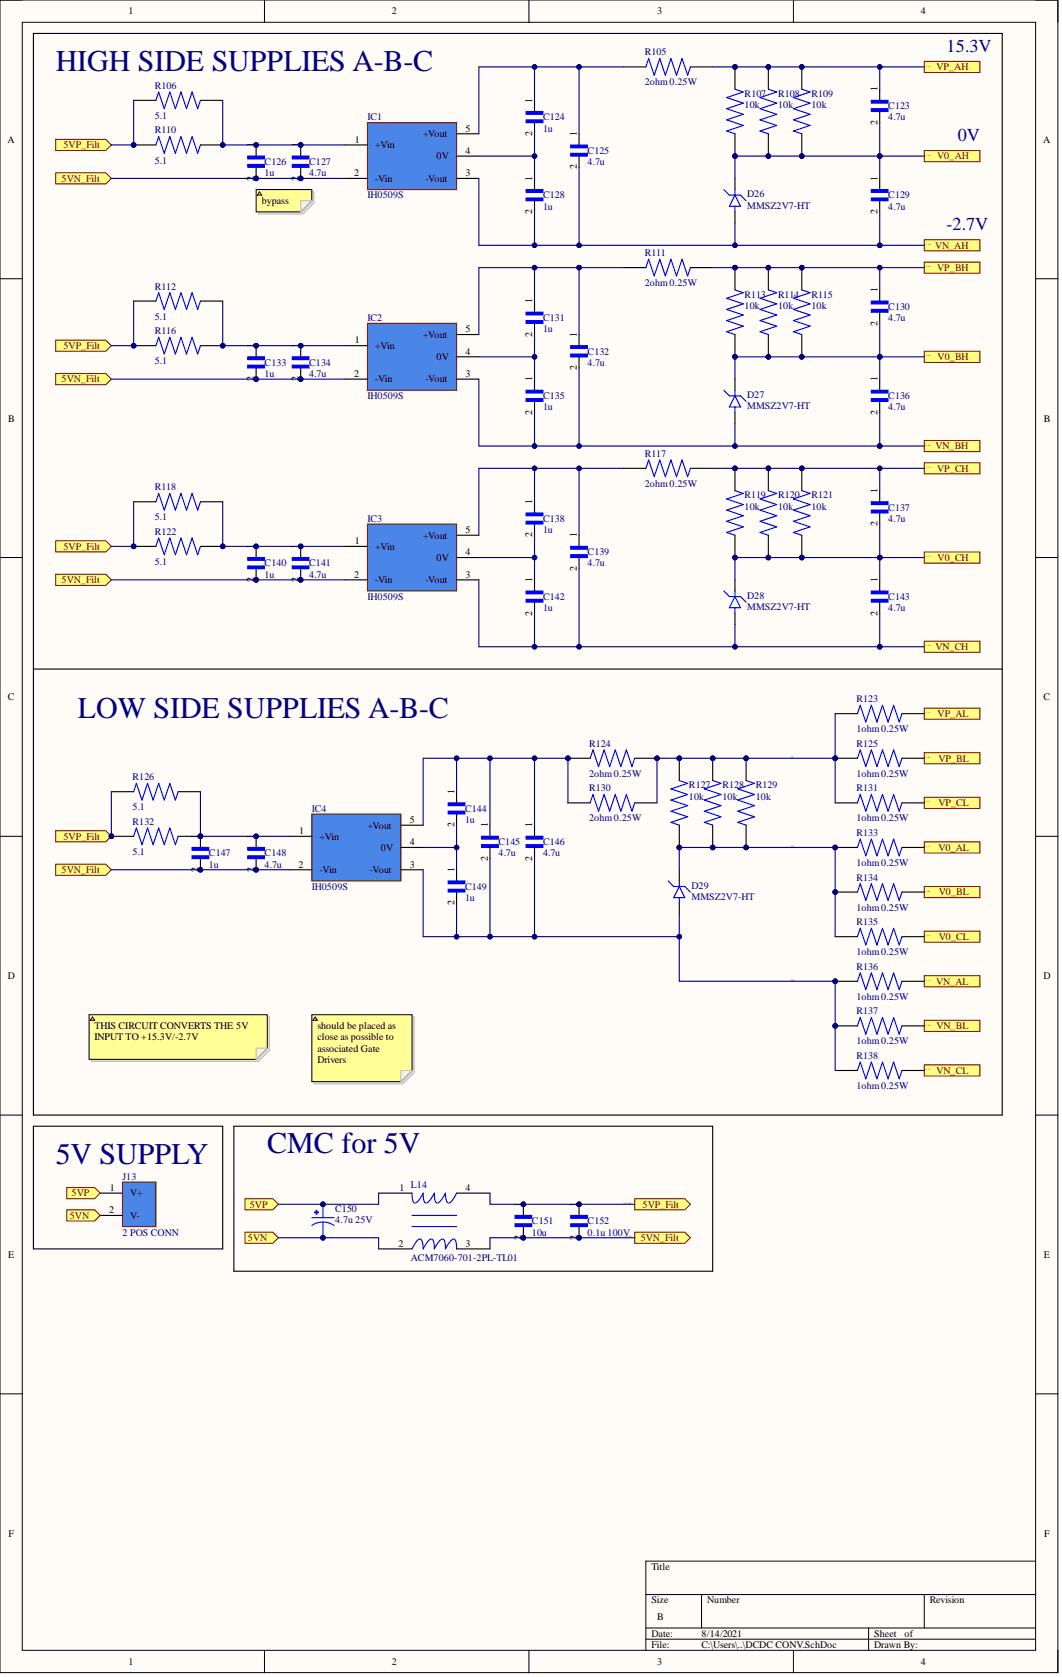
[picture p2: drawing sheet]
<svg xmlns="http://www.w3.org/2000/svg" width="241mm" height="381mm" viewBox="0 0 241 381" stroke-linecap="round" stroke-linejoin="round" font-family="sans-serif">
<defs><g id="words">
<g font-size="6.8" fill="#000080">
<text x="12.7" y="16.2">HIGH SIDE SUPPLIES A-B-C</text>
<text x="17.7" y="163.1">LOW SIDE SUPPLIES A-B-C</text>
<text x="60.7" y="262">CMC for 5V</text>
<text x="12.7" y="264.5">5V SUPPLY</text>
</g>
<g font-size="4.1" fill="#000080">
<text x="215.1" y="11.7">15.3V</text>
<text x="217.6" y="32">0V</text>
<text x="215.1" y="52.3">-2.7V</text>
</g>
<g font-size="2.3">
<text x="29.2" y="3.3">1</text>
<text x="89.1" y="3.3">2</text>
<text x="149.3" y="3.3">3</text>
<text x="209.2" y="3.3">4</text>
<text x="120.9" y="23.3" transform="rotate(-90 120.9 23.3)">1</text>
<text x="199.4" y="20.8" transform="rotate(-90 199.4 20.8)">1</text>
<text x="105.8" y="29.9">5</text>
<text x="199.4" y="28.4" transform="rotate(-90 199.4 28.4)">2</text>
<text x="1.7" y="32.4">A</text>
<text x="57.7" y="33.4" transform="rotate(-90 57.7 33.4)">1</text>
<text x="67.8" y="33.4" transform="rotate(-90 67.8 33.4)">1</text>
<text x="80.6" y="32.4">1</text>
<text x="85.3" y="33.7">+Vin</text>
<text x="96.1" y="31.2">+Vout</text>
<text x="105.8" y="35">4</text>
<text x="120.9" y="30.9" transform="rotate(-90 120.9 30.9)">2</text>
<text x="131.1" y="30.9" transform="rotate(-90 131.1 30.9)">1</text>
<text x="237" y="32.4">A</text>
<text x="57.7" y="41" transform="rotate(-90 57.7 41)">2</text>
<text x="67.8" y="41" transform="rotate(-90 67.8 41)">2</text>
<text x="80.5" y="40">2</text>
<text x="85.3" y="41.3">-Vin</text>
<text x="96.7" y="41.3">-Vout</text>
<text x="99.2" y="36.2">0V</text>
<text x="105.8" y="40">3</text>
<text x="120.9" y="41" transform="rotate(-90 120.9 41)">1</text>
<text x="131.1" y="38.5" transform="rotate(-90 131.1 38.5)">2</text>
<text x="199.4" y="41" transform="rotate(-90 199.4 41)">1</text>
<text x="59.5" y="46.4">bypass</text>
<text x="120.9" y="48.6" transform="rotate(-90 120.9 48.6)">2</text>
<text x="199.4" y="48.6" transform="rotate(-90 199.4 48.6)">2</text>
<text x="120.9" y="68.9" transform="rotate(-90 120.9 68.9)">1</text>
<text x="199.4" y="66.4" transform="rotate(-90 199.4 66.4)">1</text>
<text x="96.1" y="76.8">+Vout</text>
<text x="105.8" y="75.5">5</text>
<text x="120.9" y="76.5" transform="rotate(-90 120.9 76.5)">2</text>
<text x="131.1" y="76.5" transform="rotate(-90 131.1 76.5)">1</text>
<text x="199.4" y="74" transform="rotate(-90 199.4 74)">2</text>
<text x="57.7" y="79" transform="rotate(-90 57.7 79)">1</text>
<text x="67.8" y="79" transform="rotate(-90 67.8 79)">1</text>
<text x="80.6" y="78">1</text>
<text x="85.3" y="79.3">+Vin</text>
<text x="99.2" y="81.8">0V</text>
<text x="105.8" y="80.6">4</text>
<text x="57.7" y="86.6" transform="rotate(-90 57.7 86.6)">2</text>
<text x="67.8" y="86.6" transform="rotate(-90 67.8 86.6)">2</text>
<text x="80.5" y="85.6">2</text>
<text x="85.3" y="86.9">-Vin</text>
<text x="96.7" y="86.9">-Vout</text>
<text x="105.8" y="85.6">3</text>
<text x="120.9" y="86.6" transform="rotate(-90 120.9 86.6)">1</text>
<text x="131.1" y="84.1" transform="rotate(-90 131.1 84.1)">2</text>
<text x="199.4" y="86.6" transform="rotate(-90 199.4 86.6)">1</text>
<text x="1.9" y="95.8">B</text>
<text x="120.9" y="94.2" transform="rotate(-90 120.9 94.2)">2</text>
<text x="199.4" y="94.2" transform="rotate(-90 199.4 94.2)">2</text>
<text x="237.2" y="95.8">B</text>
<text x="199.4" y="112" transform="rotate(-90 199.4 112)">1</text>
<text x="120.9" y="114.5" transform="rotate(-90 120.9 114.5)">1</text>
<text x="199.4" y="119.6" transform="rotate(-90 199.4 119.6)">2</text>
<text x="57.7" y="124.6" transform="rotate(-90 57.7 124.6)">1</text>
<text x="67.8" y="124.6" transform="rotate(-90 67.8 124.6)">1</text>
<text x="80.6" y="123.6">1</text>
<text x="85.3" y="124.9">+Vin</text>
<text x="96.1" y="122.4">+Vout</text>
<text x="105.8" y="121.1">5</text>
<text x="120.9" y="122.1" transform="rotate(-90 120.9 122.1)">2</text>
<text x="131.1" y="122.1" transform="rotate(-90 131.1 122.1)">1</text>
<text x="80.5" y="131.2">2</text>
<text x="99.2" y="127.4">0V</text>
<text x="105.8" y="131.2">3</text>
<text x="105.8" y="126.2">4</text>
<text x="131.1" y="129.7" transform="rotate(-90 131.1 129.7)">2</text>
<text x="57.7" y="132.2" transform="rotate(-90 57.7 132.2)">2</text>
<text x="67.8" y="132.2" transform="rotate(-90 67.8 132.2)">2</text>
<text x="85.3" y="132.5">-Vin</text>
<text x="96.7" y="132.5">-Vout</text>
<text x="120.9" y="132.2" transform="rotate(-90 120.9 132.2)">1</text>
<text x="199.4" y="132.2" transform="rotate(-90 199.4 132.2)">1</text>
<text x="120.9" y="139.8" transform="rotate(-90 120.9 139.8)">2</text>
<text x="199.4" y="139.8" transform="rotate(-90 199.4 139.8)">2</text>
<text x="1.8" y="159.1">C</text>
<text x="237.1" y="159.1">C</text>
<text x="103.2" y="180.4" transform="rotate(-90 103.2 180.4)">1</text>
<text x="45" y="190.5" transform="rotate(-90 45 190.5)">1</text>
<text x="57.7" y="190.5" transform="rotate(-90 57.7 190.5)">1</text>
<text x="68" y="189.5">1</text>
<text x="72.6" y="190.8">+Vin</text>
<text x="83.5" y="188.2">+Vout</text>
<text x="93.1" y="187">5</text>
<text x="103.2" y="188" transform="rotate(-90 103.2 188)">2</text>
<text x="110.8" y="188" transform="rotate(-90 110.8 188)">1</text>
<text x="120.9" y="188" transform="rotate(-90 120.9 188)">1</text>
<text x="67.8" y="197.1">2</text>
<text x="86.5" y="193.3">0V</text>
<text x="93.1" y="197.1">3</text>
<text x="93.1" y="192">4</text>
<text x="110.8" y="195.6" transform="rotate(-90 110.8 195.6)">2</text>
<text x="120.9" y="195.6" transform="rotate(-90 120.9 195.6)">2</text>
<text x="45" y="198.1" transform="rotate(-90 45 198.1)">2</text>
<text x="57.7" y="198.1" transform="rotate(-90 57.7 198.1)">2</text>
<text x="72.6" y="198.4">-Vin</text>
<text x="84" y="198.4">-Vout</text>
<text x="103.2" y="198.1" transform="rotate(-90 103.2 198.1)">1</text>
<text x="103.2" y="205.7" transform="rotate(-90 103.2 205.7)">2</text>
<text x="1.8" y="222.4">D</text>
<text x="237.1" y="222.4">D</text>
<text x="21.5" y="233.8">THIS CIRCUIT CONVERTS THE 5V</text>
<text x="72.1" y="233.8">should be placed as</text>
<text x="21.5" y="236.4">INPUT TO +15.3V/-2.7V</text>
<text x="72.1" y="236.4">close as possible to</text>
<text x="72.1" y="238.9">associated Gate</text>
<text x="72.1" y="241.4">Drivers</text>
<text x="24.8" y="275.6">2</text>
<text x="25" y="270.6">1</text>
<text x="29.6" y="271.8">V+</text>
<text x="90.7" y="270.6">1</text>
<text x="105.8" y="270.6">4</text>
<text x="118.4" y="274.1" transform="rotate(-90 118.4 274.1)">1</text>
<text x="131.1" y="274.1" transform="rotate(-90 131.1 274.1)">1</text>
<text x="29.6" y="276.9">V-</text>
<text x="118.4" y="281.7" transform="rotate(-90 118.4 281.7)">2</text>
<text x="131.1" y="281.7" transform="rotate(-90 131.1 281.7)">2</text>
<text x="1.9" y="285.8">E</text>
<text x="90.6" y="283.2">2</text>
<text x="105.8" y="283.2">3</text>
<text x="237.2" y="285.8">E</text>
<text x="1.9" y="349.1">F</text>
<text x="237.2" y="349.1">F</text>
<text x="148" y="356.7">Title</text>
<text x="148" y="364.3">Size</text>
<text x="160.7" y="364.3">Number</text>
<text x="211.3" y="364.3">Revision</text>
<text x="148" y="371.9">Date:</text>
<text x="149.3" y="368.1">B</text>
<text x="159.4" y="371.9">8/14/2021</text>
<text x="198.6" y="371.9">Sheet</text>
<text x="205.5" y="371.9">of</text>
<text x="148" y="374.4">File:</text>
<text x="159.4" y="374.4">C:\Users\..\DCDC CONV.SchDoc</text>
<text x="198.6" y="374.4">Drawn By:</text>
<text x="29.2" y="378.2">1</text>
<text x="89.1" y="378.2">2</text>
<text x="149.3" y="378.2">3</text>
<text x="209.2" y="378.2">4</text>
</g>
<g font-size="2.3" fill="#000080">
<text x="146.5" y="12.6">R105</text>
<text x="35.2" y="20.2">R106</text>
<text x="146.5" y="19.4">2ohm0.25W</text>
<text x="169.2" y="22">R107</text>
<text x="176.8" y="22">R108</text>
<text x="184.4" y="22">R109</text>
<text x="35.2" y="27">5.1</text>
<text x="83.5" y="27.4">IC1</text>
<text x="123.4" y="27.4">C124</text>
<text x="123.4" y="29.9">1u</text>
<text x="169.2" y="24.6">10k</text>
<text x="176.8" y="24.6">10k</text>
<text x="184.4" y="24.6">10k</text>
<text x="201.8" y="24.8">C123</text>
<text x="201.8" y="27.4">4.7u</text>
<text x="35.2" y="30.3">R110</text>
<text x="133.5" y="35">C125</text>
<text x="35.2" y="37.2">5.1</text>
<text x="60.1" y="37.5">C126</text>
<text x="60.1" y="40">1u</text>
<text x="70.3" y="37.5">C127</text>
<text x="70.3" y="40">4.7u</text>
<text x="133.5" y="37.5">4.7u</text>
<text x="83.5" y="45.1">IH0509S</text>
<text x="123.4" y="45.1">C128</text>
<text x="123.4" y="47.6">1u</text>
<text x="169.8" y="44.8">D26</text>
<text x="169.8" y="47.4">MMSZ2V7-HT</text>
<text x="201.8" y="45.1">C129</text>
<text x="201.8" y="47.6">4.7u</text>
<text x="146.5" y="58.2">R111</text>
<text x="35.2" y="65.8">R112</text>
<text x="146.5" y="65">2ohm0.25W</text>
<text x="169.2" y="67.6">R113</text>
<text x="169.2" y="70.2">10k</text>
<text x="176.8" y="67.6">R114</text>
<text x="176.8" y="70.2">10k</text>
<text x="184.4" y="67.6">R115</text>
<text x="184.4" y="70.2">10k</text>
<text x="201.8" y="70.4">C130</text>
<text x="35.2" y="72.6">5.1</text>
<text x="35.2" y="75.9">R116</text>
<text x="83.5" y="73">IC2</text>
<text x="123.4" y="73">C131</text>
<text x="123.4" y="75.5">1u</text>
<text x="201.8" y="73">4.7u</text>
<text x="35.2" y="82.8">5.1</text>
<text x="60.1" y="83.1">C133</text>
<text x="70.3" y="83.1">C134</text>
<text x="133.5" y="80.6">C132</text>
<text x="133.5" y="83.1">4.7u</text>
<text x="60.1" y="85.6">1u</text>
<text x="70.3" y="85.6">4.7u</text>
<text x="83.5" y="90.7">IH0509S</text>
<text x="123.4" y="90.7">C135</text>
<text x="123.4" y="93.2">1u</text>
<text x="169.8" y="90.4">D27</text>
<text x="169.8" y="93">MMSZ2V7-HT</text>
<text x="201.8" y="90.7">C136</text>
<text x="201.8" y="93.2">4.7u</text>
<text x="146.5" y="103.8">R117</text>
<text x="35.2" y="111.4">R118</text>
<text x="146.5" y="110.6">2ohm0.25W</text>
<text x="169.2" y="113.2">R119</text>
<text x="176.8" y="113.2">R120</text>
<text x="184.4" y="113.2">R121</text>
<text x="35.2" y="118.2">5.1</text>
<text x="83.5" y="118.6">IC3</text>
<text x="123.4" y="118.6">C138</text>
<text x="169.2" y="115.8">10k</text>
<text x="176.8" y="115.8">10k</text>
<text x="184.4" y="115.8">10k</text>
<text x="201.8" y="116">C137</text>
<text x="201.8" y="118.6">4.7u</text>
<text x="35.2" y="121.5">R122</text>
<text x="123.4" y="121.1">1u</text>
<text x="35.2" y="128.4">5.1</text>
<text x="60.1" y="128.7">C140</text>
<text x="60.1" y="131.2">1u</text>
<text x="70.3" y="128.7">C141</text>
<text x="70.3" y="131.2">4.7u</text>
<text x="133.5" y="126.2">C139</text>
<text x="133.5" y="128.7">4.7u</text>
<text x="83.5" y="136.3">IH0509S</text>
<text x="123.4" y="136.3">C142</text>
<text x="169.8" y="136">D28</text>
<text x="201.8" y="136.3">C143</text>
<text x="123.4" y="138.8">1u</text>
<text x="169.8" y="138.6">MMSZ2V7-HT</text>
<text x="201.8" y="138.8">4.7u</text>
<text x="194.6" y="159.5">R123</text>
<text x="194.6" y="166.4">1ohm0.25W</text>
<text x="133.8" y="169.7">R124</text>
<text x="194.6" y="169.7">R125</text>
<text x="30.1" y="177.3">R126</text>
<text x="133.8" y="176.5">2ohm0.25W</text>
<text x="133.8" y="179.8">R130</text>
<text x="156.5" y="179.1">R127</text>
<text x="164.1" y="179.1">R128</text>
<text x="171.7" y="179.1">R129</text>
<text x="194.6" y="176.5">1ohm0.25W</text>
<text x="194.6" y="179.8">R131</text>
<text x="30.1" y="184.1">5.1</text>
<text x="70.8" y="184.4">IC4</text>
<text x="105.7" y="184.4">C144</text>
<text x="156.5" y="181.6">10k</text>
<text x="164.1" y="181.6">10k</text>
<text x="171.7" y="181.6">10k</text>
<text x="30.1" y="187.4">R132</text>
<text x="105.7" y="187">1u</text>
<text x="133.8" y="186.6">2ohm0.25W</text>
<text x="194.6" y="186.6">1ohm0.25W</text>
<text x="194.6" y="189.9">R133</text>
<text x="30.1" y="194.2">5.1</text>
<text x="47.5" y="194.6">C147</text>
<text x="47.5" y="197.1">1u</text>
<text x="60.1" y="194.6">C148</text>
<text x="60.1" y="197.1">4.7u</text>
<text x="113.3" y="192">C145</text>
<text x="113.3" y="194.6">4.7u</text>
<text x="123.4" y="192">C146</text>
<text x="123.4" y="194.6">4.7u</text>
<text x="194.6" y="196.8">1ohm0.25W</text>
<text x="70.8" y="202.2">IH0509S</text>
<text x="105.7" y="202.2">C149</text>
<text x="157.1" y="201.9">D29</text>
<text x="194.6" y="200.1">R134</text>
<text x="105.7" y="204.7">1u</text>
<text x="157.1" y="204.4">MMSZ2V7-HT</text>
<text x="194.6" y="206.9">1ohm0.25W</text>
<text x="194.6" y="210.2">R135</text>
<text x="194.6" y="217">1ohm0.25W</text>
<text x="194.6" y="220.3">R136</text>
<text x="194.6" y="227.2">1ohm0.25W</text>
<text x="194.6" y="230.5">R137</text>
<text x="194.6" y="237.3">1ohm0.25W</text>
<text x="194.6" y="240.6">R138</text>
<text x="194.6" y="247.4">1ohm0.25W</text>
<text x="27.8" y="268">J13</text>
<text x="93.4" y="269.8">L14</text>
<text x="76.2" y="275.4">C150</text>
<text x="27.8" y="280.7">2 POS CONN</text>
<text x="76.2" y="277.9">4.7u 25V</text>
<text x="120.9" y="278.2">C151</text>
<text x="120.9" y="280.7">10u</text>
<text x="133.5" y="278.2">C152</text>
<text x="133.5" y="280.7">0.1u 100V</text>
<text x="93.4" y="286.5">ACM7060-701-2PL-TL01</text>
</g>
<g font-size="2.3" fill="#800000">
<text x="212.8" y="16">VP_AH</text>
<text x="14.4" y="33.7">5VP_Filt</text>
<text x="14" y="41.3">5VN_Filt</text>
<text x="213" y="36.2">V0_AH</text>
<text x="212.5" y="56.5">VN_AH</text>
<text x="213" y="61.6">VP_BH</text>
<text x="14.4" y="79.3">5VP_Filt</text>
<text x="213" y="81.8">V0_BH</text>
<text x="14" y="86.9">5VN_Filt</text>
<text x="212.5" y="102.1">VN_BH</text>
<text x="213" y="107.2">VP_CH</text>
<text x="14.4" y="124.9">5VP_Filt</text>
<text x="213" y="127.4">V0_CH</text>
<text x="14" y="132.5">5VN_Filt</text>
<text x="212.5" y="147.7">VN_CH</text>
<text x="213" y="162.9">VP_AL</text>
<text x="213.2" y="173">VP_BL</text>
<text x="213.2" y="183.2">VP_CL</text>
<text x="14.4" y="190.8">5VP_Filt</text>
<text x="213.2" y="193.3">V0_AL</text>
<text x="14" y="198.4">5VN_Filt</text>
<text x="213.3" y="203.4">V0_BL</text>
<text x="213.3" y="213.6">V0_CL</text>
<text x="212.7" y="223.7">VN_AL</text>
<text x="212.8" y="233.8">VN_BL</text>
<text x="212.8" y="244">VN_CL</text>
<text x="16.3" y="271.8">5VP</text>
<text x="56.8" y="274.4">5VP</text>
<text x="146" y="274.4">5VP_Filt</text>
<text x="15.9" y="276.9">5VN</text>
<text x="56.3" y="282">5VN</text>
<text x="145.6" y="282">5VN_Filt</text>
</g>
<g font-size=".4" fill="#800000">
<text x="210" y="15.1">VP_AH</text>
<text x="210" y="35.4">V0_AH</text>
<text x="210" y="55.6">VN_AH</text>
<text x="210" y="60.7">VP_BH</text>
<text x="210" y="81">V0_BH</text>
<text x="210" y="101.3">VN_BH</text>
<text x="210" y="106.3">VP_CH</text>
<text x="210" y="126.6">V0_CH</text>
<text x="210" y="146.9">VN_CH</text>
<text x="210" y="162.1">VP_AL</text>
<text x="179.6" y="172.1">VPP</text>
<text x="210" y="172.2">VP_BL</text>
<text x="210" y="182.3">VP_CL</text>
<text x="179.6" y="192.4">V00</text>
<text x="210" y="192.5">V0_AL</text>
<text x="210" y="202.6">V0_BL</text>
<text x="210" y="212.7">V0_CL</text>
<text x="179.6" y="222.8">VNN</text>
<text x="210" y="222.9">VN_AL</text>
<text x="210" y="233">VN_BL</text>
<text x="210" y="243.1">VN_CL</text>
<text x="141.7" y="273.5">5VP_FIlt</text>
<text x="141.7" y="281.1">5VN_FIlt</text>
</g>
</g></defs>
<path d="M0 0h240.4v380h-240.4z" fill-rule="evenodd" fill="#fffcf8"/>
<path d="M0 0h240.4v380h-240.4z" fill="none" stroke="#000" stroke-width=".23"/>
<path d="M5.1 5.1h230.2v369.8h-230.2z" fill-rule="evenodd" fill="#fffcf8"/>
<g fill="none" stroke="#000" stroke-width=".23">
<path d="M0 0h5.1M60.1 0v5.1M120.2 0v5.1M180.3 0v5.1M235.3 0h5.1v5.1M5.1 5.1h230.2v369.8h-230.2zM0 63.3h5.1M235.3 63.3h5.1M0 126.7h5.1M235.3 126.7h5.1M0 190h5.1M235.3 190h5.1"/>
<path d="M0 253.3h5.1M235.3 253.3h5.1M0 316.7h5.1M235.3 316.7h5.1M235.3 354.7h-88.5v20.2M60.1 374.9v5.1M120.2 374.9v5.1M146.8 362.3h88.5M146.8 369.9h88.5M146.8 372.4h88.5M159.4 362.3v7.6M180.3 374.9v5.1"/>
<path d="M197.4 369.9v5M210 362.3v7.6M240.4 374.9v5.1"/>
</g>
<path d="M83.5 27.9h20.2v15.2h-20.2z" fill-rule="evenodd" fill="#4a86e8"/>
<path d="M83.5 27.9h20.2v15.2h-20.2z" fill="none" stroke="#800000" stroke-width=".25"/>
<path d="M78.4 32.9h5.1M103.7 35.5h5.1M103.7 30.4h5.1M78.4 40.5h5.1M103.7 40.5h5.1M167 40.5v2.6M167 48.1v2.6" fill="none" stroke="#000" stroke-width=".25"/>
<path d="M164.5 43.1l1.2 1.2h2.6l1.2 1.3M167 44.3l1.3 2.6h-2.6zM167 43.1v1.2M167 46.9v1.2" fill="none" stroke="#00f" stroke-width=".25"/>
<path d="M210 13.9h12.7v2.6h-12.7z" fill-rule="evenodd" fill="#ffff80"/>
<path d="M210 13.9h12.7v2.6h-12.7z" fill="none" stroke="#800000" stroke-width=".23"/>
<path d="M210 34.2h12.7v2.5h-12.7z" fill-rule="evenodd" fill="#ffff80"/>
<path d="M210 34.2h12.7v2.5h-12.7z" fill="none" stroke="#800000" stroke-width=".23"/>
<path d="M210 54.5h12.7v2.5h-12.7z" fill-rule="evenodd" fill="#ffff80"/>
<path d="M210 54.5h12.7v2.5h-12.7z" fill="none" stroke="#800000" stroke-width=".23"/>
<path d="M35.4 22.8l.7-1.9 1.2 3.8 1.3-3.8 1.3 3.8 1.2-3.8 1.3 3.8 1.2-3.8 1.3 3.8 .6-1.9" fill="none" stroke="#00f" stroke-width=".25"/>
<path d="M30.4 22.8h5M45.5 22.8h5.1" fill="none" stroke="#000" stroke-width=".25"/>
<circle cx="30.4" cy="32.9" r=".51" fill="#000080"/>
<circle cx="30.4" cy="32.9" r=".51" fill="none" stroke="#000080" stroke-width=".23"/>
<circle cx="50.6" cy="32.9" r=".51" fill="#000080"/>
<circle cx="50.6" cy="32.9" r=".51" fill="none" stroke="#000080" stroke-width=".23"/>
<path d="M35.4 32.9l.7-1.9 1.2 3.8 1.3-3.8 1.3 3.8 1.2-3.8 1.3 3.8 1.2-3.8 1.3 3.8 .6-1.9" fill="none" stroke="#00f" stroke-width=".25"/>
<path d="M30.4 32.9h5" fill="none" stroke="#000" stroke-width=".25"/>
<circle cx="30.4" cy="32.9" r=".51" fill="#000080"/>
<circle cx="30.4" cy="32.9" r=".51" fill="none" stroke="#000080" stroke-width=".23"/>
<path d="M45.5 32.9h5.1" fill="none" stroke="#000" stroke-width=".25"/>
<circle cx="50.6" cy="32.9" r=".51" fill="#000080"/>
<circle cx="50.6" cy="32.9" r=".51" fill="none" stroke="#000080" stroke-width=".23"/>
<path d="M146.8 15.2l.6-1.9 1.2 3.8 1.3-3.8 1.3 3.8 1.2-3.8 1.3 3.8 1.3-3.8 1.2 3.8 .7-1.9" fill="none" stroke="#00f" stroke-width=".25"/>
<path d="M141.7 15.2h5.1M156.9 15.2h5" fill="none" stroke="#000" stroke-width=".25"/>
<circle cx="167" cy="35.5" r=".51" fill="#000080"/>
<circle cx="167" cy="35.5" r=".51" fill="none" stroke="#000080" stroke-width=".23"/>
<circle cx="167" cy="15.2" r=".51" fill="#000080"/>
<circle cx="167" cy="15.2" r=".51" fill="none" stroke="#000080" stroke-width=".23"/>
<path d="M167 20.3l1.9 .6-3.8 1.3 3.8 1.2-3.8 1.3 3.8 1.3-3.8 1.2 3.8 1.3-3.8 1.3 1.9 .6" fill="none" stroke="#00f" stroke-width=".25"/>
<path d="M167 30.4v5.1" fill="none" stroke="#000" stroke-width=".25"/>
<circle cx="167" cy="35.5" r=".51" fill="#000080"/>
<circle cx="167" cy="35.5" r=".51" fill="none" stroke="#000080" stroke-width=".23"/>
<path d="M167 15.2v5.1" fill="none" stroke="#000" stroke-width=".25"/>
<circle cx="167" cy="15.2" r=".51" fill="#000080"/>
<circle cx="167" cy="15.2" r=".51" fill="none" stroke="#000080" stroke-width=".23"/>
<circle cx="174.6" cy="35.5" r=".51" fill="#000080"/>
<circle cx="174.6" cy="35.5" r=".51" fill="none" stroke="#000080" stroke-width=".23"/>
<circle cx="174.6" cy="15.2" r=".51" fill="#000080"/>
<circle cx="174.6" cy="15.2" r=".51" fill="none" stroke="#000080" stroke-width=".23"/>
<path d="M174.6 20.3l1.9 .6-3.8 1.3 3.8 1.2-3.8 1.3 3.8 1.3-3.8 1.2 3.8 1.3-3.8 1.3 1.9 .6" fill="none" stroke="#00f" stroke-width=".25"/>
<path d="M174.6 30.4v5.1" fill="none" stroke="#000" stroke-width=".25"/>
<circle cx="174.6" cy="35.5" r=".51" fill="#000080"/>
<circle cx="174.6" cy="35.5" r=".51" fill="none" stroke="#000080" stroke-width=".23"/>
<path d="M174.6 15.2v5.1" fill="none" stroke="#000" stroke-width=".25"/>
<circle cx="174.6" cy="15.2" r=".51" fill="#000080"/>
<circle cx="174.6" cy="15.2" r=".51" fill="none" stroke="#000080" stroke-width=".23"/>
<circle cx="182.2" cy="35.5" r=".51" fill="#000080"/>
<circle cx="182.2" cy="35.5" r=".51" fill="none" stroke="#000080" stroke-width=".23"/>
<circle cx="182.2" cy="15.2" r=".51" fill="#000080"/>
<circle cx="182.2" cy="15.2" r=".51" fill="none" stroke="#000080" stroke-width=".23"/>
<path d="M182.2 20.3l1.9 .6-3.8 1.3 3.8 1.2-3.8 1.3 3.8 1.3-3.8 1.2 3.8 1.3-3.8 1.3 1.9 .6" fill="none" stroke="#00f" stroke-width=".25"/>
<path d="M182.2 30.4v5.1" fill="none" stroke="#000" stroke-width=".25"/>
<circle cx="182.2" cy="35.5" r=".51" fill="#000080"/>
<circle cx="182.2" cy="35.5" r=".51" fill="none" stroke="#000080" stroke-width=".23"/>
<path d="M182.2 15.2v5.1" fill="none" stroke="#000" stroke-width=".25"/>
<circle cx="182.2" cy="15.2" r=".51" fill="#000080"/>
<circle cx="182.2" cy="15.2" r=".51" fill="none" stroke="#000080" stroke-width=".23"/>
<path d="M198 24.7h3.8v.6h-3.8z" fill-rule="evenodd" fill="#00f"/>
<path d="M198 24.7h3.8v.6h-3.8z" fill="none" stroke="#00f" stroke-width=".25"/>
<path d="M198 22.8h3.8v.6h-3.8z" fill-rule="evenodd" fill="#00f"/>
<path d="M198 22.8h3.8v.6h-3.8z" fill="none" stroke="#00f" stroke-width=".25"/>
<path d="M199.9 20.3v2.5M199.9 25.3v2.6" fill="none" stroke="#000" stroke-width=".25"/>
<path d="M198 45h3.8v.6h-3.8z" fill-rule="evenodd" fill="#00f"/>
<path d="M198 45h3.8v.6h-3.8z" fill="none" stroke="#00f" stroke-width=".25"/>
<path d="M198 43.1h3.8v.6h-3.8z" fill-rule="evenodd" fill="#00f"/>
<path d="M198 43.1h3.8v.6h-3.8z" fill="none" stroke="#00f" stroke-width=".25"/>
<path d="M199.9 40.5v2.6M199.9 45.6v2.5" fill="none" stroke="#000" stroke-width=".25"/>
<path d="M129.7 34.8h3.8v.7h-3.8z" fill-rule="evenodd" fill="#00f"/>
<path d="M129.7 34.8h3.8v.7h-3.8z" fill="none" stroke="#00f" stroke-width=".25"/>
<path d="M129.7 32.9h3.8v.7h-3.8z" fill-rule="evenodd" fill="#00f"/>
<path d="M129.7 32.9h3.8v.7h-3.8z" fill="none" stroke="#00f" stroke-width=".25"/>
<path d="M131.6 30.4v2.5M131.6 35.5v2.5" fill="none" stroke="#000" stroke-width=".25"/>
<circle cx="68.3" cy="40.5" r=".51" fill="#000080"/>
<circle cx="68.3" cy="40.5" r=".51" fill="none" stroke="#000080" stroke-width=".23"/>
<circle cx="68.3" cy="32.9" r=".51" fill="#000080"/>
<circle cx="68.3" cy="32.9" r=".51" fill="none" stroke="#000080" stroke-width=".23"/>
<path d="M66.4 37.4h3.8v.6h-3.8z" fill-rule="evenodd" fill="#00f"/>
<path d="M66.4 37.4h3.8v.6h-3.8z" fill="none" stroke="#00f" stroke-width=".25"/>
<path d="M66.4 35.5h3.8v.6h-3.8z" fill-rule="evenodd" fill="#00f"/>
<path d="M66.4 35.5h3.8v.6h-3.8z" fill="none" stroke="#00f" stroke-width=".25"/>
<path d="M68.3 38v2.5" fill="none" stroke="#000" stroke-width=".25"/>
<circle cx="68.3" cy="40.5" r=".51" fill="#000080"/>
<circle cx="68.3" cy="40.5" r=".51" fill="none" stroke="#000080" stroke-width=".23"/>
<path d="M68.3 32.9v2.6" fill="none" stroke="#000" stroke-width=".25"/>
<circle cx="68.3" cy="32.9" r=".51" fill="#000080"/>
<circle cx="68.3" cy="32.9" r=".51" fill="none" stroke="#000080" stroke-width=".23"/>
<circle cx="58.2" cy="40.5" r=".51" fill="#000080"/>
<circle cx="58.2" cy="40.5" r=".51" fill="none" stroke="#000080" stroke-width=".23"/>
<circle cx="58.2" cy="32.9" r=".51" fill="#000080"/>
<circle cx="58.2" cy="32.9" r=".51" fill="none" stroke="#000080" stroke-width=".23"/>
<path d="M56.3 37.4h3.8v.6h-3.8z" fill-rule="evenodd" fill="#00f"/>
<path d="M56.3 37.4h3.8v.6h-3.8z" fill="none" stroke="#00f" stroke-width=".25"/>
<path d="M56.3 35.5h3.8v.6h-3.8z" fill-rule="evenodd" fill="#00f"/>
<path d="M56.3 35.5h3.8v.6h-3.8z" fill="none" stroke="#00f" stroke-width=".25"/>
<path d="M58.2 38v2.5" fill="none" stroke="#000" stroke-width=".25"/>
<circle cx="58.2" cy="40.5" r=".51" fill="#000080"/>
<circle cx="58.2" cy="40.5" r=".51" fill="none" stroke="#000080" stroke-width=".23"/>
<path d="M58.2 32.9v2.6" fill="none" stroke="#000" stroke-width=".25"/>
<circle cx="58.2" cy="32.9" r=".51" fill="#000080"/>
<circle cx="58.2" cy="32.9" r=".51" fill="none" stroke="#000080" stroke-width=".23"/>
<path d="M119.6 27.2h3.7v.7h-3.7z" fill-rule="evenodd" fill="#00f"/>
<path d="M119.6 27.2h3.7v.7h-3.7z" fill="none" stroke="#00f" stroke-width=".25"/>
<path d="M119.6 25.3h3.7v.7h-3.7z" fill-rule="evenodd" fill="#00f"/>
<path d="M119.6 25.3h3.7v.7h-3.7z" fill="none" stroke="#00f" stroke-width=".25"/>
<path d="M121.4 22.8v2.5M121.4 27.9v2.5" fill="none" stroke="#000" stroke-width=".25"/>
<path d="M119.6 45h3.7v.6h-3.7z" fill-rule="evenodd" fill="#00f"/>
<path d="M119.6 45h3.7v.6h-3.7z" fill="none" stroke="#00f" stroke-width=".25"/>
<path d="M119.6 43.1h3.7v.6h-3.7z" fill-rule="evenodd" fill="#00f"/>
<path d="M119.6 43.1h3.7v.6h-3.7z" fill="none" stroke="#00f" stroke-width=".25"/>
<path d="M121.4 40.5v2.6M121.4 45.6v2.5" fill="none" stroke="#000" stroke-width=".25"/>
<path d="M83.5 73.5h20.2v15.2h-20.2z" fill-rule="evenodd" fill="#4a86e8"/>
<path d="M83.5 73.5h20.2v15.2h-20.2z" fill="none" stroke="#800000" stroke-width=".25"/>
<path d="M78.4 78.5h5.1M103.7 76h5.1M78.4 86.1h5.1M103.7 86.1h5.1M103.7 81.1h5.1M167 86.1v2.6M167 93.7v2.6" fill="none" stroke="#000" stroke-width=".25"/>
<path d="M164.5 88.7l1.2 1.2h2.6l1.2 1.3M167 89.9l1.3 2.6h-2.6zM167 88.7v1.2M167 92.5v1.2" fill="none" stroke="#00f" stroke-width=".25"/>
<path d="M210 59.5h12.7v2.6h-12.7z" fill-rule="evenodd" fill="#ffff80"/>
<path d="M210 59.5h12.7v2.6h-12.7z" fill="none" stroke="#800000" stroke-width=".23"/>
<path d="M210 79.8h12.7v2.5h-12.7z" fill-rule="evenodd" fill="#ffff80"/>
<path d="M210 79.8h12.7v2.5h-12.7z" fill="none" stroke="#800000" stroke-width=".23"/>
<path d="M210 100.1h12.7v2.5h-12.7z" fill-rule="evenodd" fill="#ffff80"/>
<path d="M210 100.1h12.7v2.5h-12.7z" fill="none" stroke="#800000" stroke-width=".23"/>
<path d="M35.4 68.4l.7-1.9 1.2 3.8 1.3-3.8 1.3 3.8 1.2-3.8 1.3 3.8 1.2-3.8 1.3 3.8 .6-1.9" fill="none" stroke="#00f" stroke-width=".25"/>
<path d="M30.4 68.4h5M45.5 68.4h5.1" fill="none" stroke="#000" stroke-width=".25"/>
<circle cx="30.4" cy="78.5" r=".51" fill="#000080"/>
<circle cx="30.4" cy="78.5" r=".51" fill="none" stroke="#000080" stroke-width=".23"/>
<circle cx="50.6" cy="78.5" r=".51" fill="#000080"/>
<circle cx="50.6" cy="78.5" r=".51" fill="none" stroke="#000080" stroke-width=".23"/>
<path d="M35.4 78.5l.7-1.9 1.2 3.8 1.3-3.8 1.3 3.8 1.2-3.8 1.3 3.8 1.2-3.8 1.3 3.8 .6-1.9" fill="none" stroke="#00f" stroke-width=".25"/>
<path d="M30.4 78.5h5" fill="none" stroke="#000" stroke-width=".25"/>
<circle cx="30.4" cy="78.5" r=".51" fill="#000080"/>
<circle cx="30.4" cy="78.5" r=".51" fill="none" stroke="#000080" stroke-width=".23"/>
<path d="M45.5 78.5h5.1" fill="none" stroke="#000" stroke-width=".25"/>
<circle cx="50.6" cy="78.5" r=".51" fill="#000080"/>
<circle cx="50.6" cy="78.5" r=".51" fill="none" stroke="#000080" stroke-width=".23"/>
<path d="M146.8 60.8l.6-1.9 1.2 3.8 1.3-3.8 1.3 3.8 1.2-3.8 1.3 3.8 1.3-3.8 1.2 3.8 .7-1.9" fill="none" stroke="#00f" stroke-width=".25"/>
<path d="M141.7 60.8h5.1M156.9 60.8h5" fill="none" stroke="#000" stroke-width=".25"/>
<circle cx="167" cy="81.1" r=".51" fill="#000080"/>
<circle cx="167" cy="81.1" r=".51" fill="none" stroke="#000080" stroke-width=".23"/>
<circle cx="167" cy="60.8" r=".51" fill="#000080"/>
<circle cx="167" cy="60.8" r=".51" fill="none" stroke="#000080" stroke-width=".23"/>
<path d="M167 65.9l1.9 .6-3.8 1.3 3.8 1.2-3.8 1.3 3.8 1.3-3.8 1.2 3.8 1.3-3.8 1.3 1.9 .6" fill="none" stroke="#00f" stroke-width=".25"/>
<path d="M167 76v5.1" fill="none" stroke="#000" stroke-width=".25"/>
<circle cx="167" cy="81.1" r=".51" fill="#000080"/>
<circle cx="167" cy="81.1" r=".51" fill="none" stroke="#000080" stroke-width=".23"/>
<path d="M167 60.8v5.1" fill="none" stroke="#000" stroke-width=".25"/>
<circle cx="167" cy="60.8" r=".51" fill="#000080"/>
<circle cx="167" cy="60.8" r=".51" fill="none" stroke="#000080" stroke-width=".23"/>
<circle cx="174.6" cy="81.1" r=".51" fill="#000080"/>
<circle cx="174.6" cy="81.1" r=".51" fill="none" stroke="#000080" stroke-width=".23"/>
<circle cx="174.6" cy="60.8" r=".51" fill="#000080"/>
<circle cx="174.6" cy="60.8" r=".51" fill="none" stroke="#000080" stroke-width=".23"/>
<path d="M174.6 65.9l1.9 .6-3.8 1.3 3.8 1.2-3.8 1.3 3.8 1.3-3.8 1.2 3.8 1.3-3.8 1.3 1.9 .6" fill="none" stroke="#00f" stroke-width=".25"/>
<path d="M174.6 76v5.1" fill="none" stroke="#000" stroke-width=".25"/>
<circle cx="174.6" cy="81.1" r=".51" fill="#000080"/>
<circle cx="174.6" cy="81.1" r=".51" fill="none" stroke="#000080" stroke-width=".23"/>
<path d="M174.6 60.8v5.1" fill="none" stroke="#000" stroke-width=".25"/>
<circle cx="174.6" cy="60.8" r=".51" fill="#000080"/>
<circle cx="174.6" cy="60.8" r=".51" fill="none" stroke="#000080" stroke-width=".23"/>
<circle cx="182.2" cy="81.1" r=".51" fill="#000080"/>
<circle cx="182.2" cy="81.1" r=".51" fill="none" stroke="#000080" stroke-width=".23"/>
<circle cx="182.2" cy="60.8" r=".51" fill="#000080"/>
<circle cx="182.2" cy="60.8" r=".51" fill="none" stroke="#000080" stroke-width=".23"/>
<path d="M182.2 65.9l1.9 .6-3.8 1.3 3.8 1.2-3.8 1.3 3.8 1.3-3.8 1.2 3.8 1.3-3.8 1.3 1.9 .6" fill="none" stroke="#00f" stroke-width=".25"/>
<path d="M182.2 76v5.1" fill="none" stroke="#000" stroke-width=".25"/>
<circle cx="182.2" cy="81.1" r=".51" fill="#000080"/>
<circle cx="182.2" cy="81.1" r=".51" fill="none" stroke="#000080" stroke-width=".23"/>
<path d="M182.2 60.8v5.1" fill="none" stroke="#000" stroke-width=".25"/>
<circle cx="182.2" cy="60.8" r=".51" fill="#000080"/>
<circle cx="182.2" cy="60.8" r=".51" fill="none" stroke="#000080" stroke-width=".23"/>
<path d="M198 70.3h3.8v.6h-3.8z" fill-rule="evenodd" fill="#00f"/>
<path d="M198 70.3h3.8v.6h-3.8z" fill="none" stroke="#00f" stroke-width=".25"/>
<path d="M198 68.4h3.8v.6h-3.8z" fill-rule="evenodd" fill="#00f"/>
<path d="M198 68.4h3.8v.6h-3.8z" fill="none" stroke="#00f" stroke-width=".25"/>
<path d="M199.9 65.9v2.5M199.9 70.9v2.6" fill="none" stroke="#000" stroke-width=".25"/>
<path d="M198 90.6h3.8v.6h-3.8z" fill-rule="evenodd" fill="#00f"/>
<path d="M198 90.6h3.8v.6h-3.8z" fill="none" stroke="#00f" stroke-width=".25"/>
<path d="M198 88.7h3.8v.6h-3.8z" fill-rule="evenodd" fill="#00f"/>
<path d="M198 88.7h3.8v.6h-3.8z" fill="none" stroke="#00f" stroke-width=".25"/>
<path d="M199.9 86.1v2.6M199.9 91.2v2.5" fill="none" stroke="#000" stroke-width=".25"/>
<path d="M129.7 80.4h3.8v.7h-3.8z" fill-rule="evenodd" fill="#00f"/>
<path d="M129.7 80.4h3.8v.7h-3.8z" fill="none" stroke="#00f" stroke-width=".25"/>
<path d="M129.7 78.5h3.8v.7h-3.8z" fill-rule="evenodd" fill="#00f"/>
<path d="M129.7 78.5h3.8v.7h-3.8z" fill="none" stroke="#00f" stroke-width=".25"/>
<path d="M131.6 76v2.5M131.6 81.1v2.5" fill="none" stroke="#000" stroke-width=".25"/>
<circle cx="68.3" cy="86.1" r=".51" fill="#000080"/>
<circle cx="68.3" cy="86.1" r=".51" fill="none" stroke="#000080" stroke-width=".23"/>
<circle cx="68.3" cy="78.5" r=".51" fill="#000080"/>
<circle cx="68.3" cy="78.5" r=".51" fill="none" stroke="#000080" stroke-width=".23"/>
<path d="M66.4 83h3.8v.6h-3.8z" fill-rule="evenodd" fill="#00f"/>
<path d="M66.4 83h3.8v.6h-3.8z" fill="none" stroke="#00f" stroke-width=".25"/>
<path d="M66.4 81.1h3.8v.6h-3.8z" fill-rule="evenodd" fill="#00f"/>
<path d="M66.4 81.1h3.8v.6h-3.8z" fill="none" stroke="#00f" stroke-width=".25"/>
<path d="M68.3 83.6v2.5" fill="none" stroke="#000" stroke-width=".25"/>
<circle cx="68.3" cy="86.1" r=".51" fill="#000080"/>
<circle cx="68.3" cy="86.1" r=".51" fill="none" stroke="#000080" stroke-width=".23"/>
<path d="M68.3 78.5v2.6" fill="none" stroke="#000" stroke-width=".25"/>
<circle cx="68.3" cy="78.5" r=".51" fill="#000080"/>
<circle cx="68.3" cy="78.5" r=".51" fill="none" stroke="#000080" stroke-width=".23"/>
<circle cx="58.2" cy="86.1" r=".51" fill="#000080"/>
<circle cx="58.2" cy="86.1" r=".51" fill="none" stroke="#000080" stroke-width=".23"/>
<circle cx="58.2" cy="78.5" r=".51" fill="#000080"/>
<circle cx="58.2" cy="78.5" r=".51" fill="none" stroke="#000080" stroke-width=".23"/>
<path d="M56.3 83h3.8v.6h-3.8z" fill-rule="evenodd" fill="#00f"/>
<path d="M56.3 83h3.8v.6h-3.8z" fill="none" stroke="#00f" stroke-width=".25"/>
<path d="M56.3 81.1h3.8v.6h-3.8z" fill-rule="evenodd" fill="#00f"/>
<path d="M56.3 81.1h3.8v.6h-3.8z" fill="none" stroke="#00f" stroke-width=".25"/>
<path d="M58.2 83.6v2.5" fill="none" stroke="#000" stroke-width=".25"/>
<circle cx="58.2" cy="86.1" r=".51" fill="#000080"/>
<circle cx="58.2" cy="86.1" r=".51" fill="none" stroke="#000080" stroke-width=".23"/>
<path d="M58.2 78.5v2.6" fill="none" stroke="#000" stroke-width=".25"/>
<circle cx="58.2" cy="78.5" r=".51" fill="#000080"/>
<circle cx="58.2" cy="78.5" r=".51" fill="none" stroke="#000080" stroke-width=".23"/>
<path d="M119.6 72.8h3.7v.7h-3.7z" fill-rule="evenodd" fill="#00f"/>
<path d="M119.6 72.8h3.7v.7h-3.7z" fill="none" stroke="#00f" stroke-width=".25"/>
<path d="M119.6 70.9h3.7v.7h-3.7z" fill-rule="evenodd" fill="#00f"/>
<path d="M119.6 70.9h3.7v.7h-3.7z" fill="none" stroke="#00f" stroke-width=".25"/>
<path d="M121.4 68.4v2.5M121.4 73.5v2.5" fill="none" stroke="#000" stroke-width=".25"/>
<path d="M119.6 90.6h3.7v.6h-3.7z" fill-rule="evenodd" fill="#00f"/>
<path d="M119.6 90.6h3.7v.6h-3.7z" fill="none" stroke="#00f" stroke-width=".25"/>
<path d="M119.6 88.7h3.7v.6h-3.7z" fill-rule="evenodd" fill="#00f"/>
<path d="M119.6 88.7h3.7v.6h-3.7z" fill="none" stroke="#00f" stroke-width=".25"/>
<path d="M121.4 86.1v2.6M121.4 91.2v2.5" fill="none" stroke="#000" stroke-width=".25"/>
<path d="M83.5 119.1h20.2v15.2h-20.2z" fill-rule="evenodd" fill="#4a86e8"/>
<path d="M83.5 119.1h20.2v15.2h-20.2z" fill="none" stroke="#800000" stroke-width=".25"/>
<path d="M78.4 124.1h5.1M78.4 131.7h5.1M103.7 131.7h5.1M103.7 126.7h5.1M103.7 121.6h5.1M167 131.7v2.6M167 139.3v2.6" fill="none" stroke="#000" stroke-width=".25"/>
<path d="M164.5 134.3l1.2 1.2h2.6l1.2 1.3M167 135.5l1.3 2.6h-2.6zM167 134.3v1.2M167 138.1v1.2" fill="none" stroke="#00f" stroke-width=".25"/>
<path d="M210 105.1h12.7v2.6h-12.7z" fill-rule="evenodd" fill="#ffff80"/>
<path d="M210 105.1h12.7v2.6h-12.7z" fill="none" stroke="#800000" stroke-width=".23"/>
<path d="M210 125.4h12.7v2.5h-12.7z" fill-rule="evenodd" fill="#ffff80"/>
<path d="M210 125.4h12.7v2.5h-12.7z" fill="none" stroke="#800000" stroke-width=".23"/>
<path d="M210 145.7h12.7v2.5h-12.7z" fill-rule="evenodd" fill="#ffff80"/>
<path d="M210 145.7h12.7v2.5h-12.7z" fill="none" stroke="#800000" stroke-width=".23"/>
<path d="M35.4 114l.7-1.9 1.2 3.8 1.3-3.8 1.3 3.8 1.2-3.8 1.3 3.8 1.2-3.8 1.3 3.8 .6-1.9" fill="none" stroke="#00f" stroke-width=".25"/>
<path d="M30.4 114h5M45.5 114h5.1" fill="none" stroke="#000" stroke-width=".25"/>
<circle cx="30.4" cy="124.1" r=".51" fill="#000080"/>
<circle cx="30.4" cy="124.1" r=".51" fill="none" stroke="#000080" stroke-width=".23"/>
<circle cx="50.6" cy="124.1" r=".51" fill="#000080"/>
<circle cx="50.6" cy="124.1" r=".51" fill="none" stroke="#000080" stroke-width=".23"/>
<path d="M35.4 124.1l.7-1.9 1.2 3.8 1.3-3.8 1.3 3.8 1.2-3.8 1.3 3.8 1.2-3.8 1.3 3.8 .6-1.9" fill="none" stroke="#00f" stroke-width=".25"/>
<path d="M30.4 124.1h5" fill="none" stroke="#000" stroke-width=".25"/>
<circle cx="30.4" cy="124.1" r=".51" fill="#000080"/>
<circle cx="30.4" cy="124.1" r=".51" fill="none" stroke="#000080" stroke-width=".23"/>
<path d="M45.5 124.1h5.1" fill="none" stroke="#000" stroke-width=".25"/>
<circle cx="50.6" cy="124.1" r=".51" fill="#000080"/>
<circle cx="50.6" cy="124.1" r=".51" fill="none" stroke="#000080" stroke-width=".23"/>
<path d="M146.8 106.4l.6-1.9 1.2 3.8 1.3-3.8 1.3 3.8 1.2-3.8 1.3 3.8 1.3-3.8 1.2 3.8 .7-1.9" fill="none" stroke="#00f" stroke-width=".25"/>
<path d="M141.7 106.4h5.1M156.9 106.4h5" fill="none" stroke="#000" stroke-width=".25"/>
<circle cx="167" cy="126.7" r=".51" fill="#000080"/>
<circle cx="167" cy="126.7" r=".51" fill="none" stroke="#000080" stroke-width=".23"/>
<circle cx="167" cy="106.4" r=".51" fill="#000080"/>
<circle cx="167" cy="106.4" r=".51" fill="none" stroke="#000080" stroke-width=".23"/>
<path d="M167 111.5l1.9 .6-3.8 1.3 3.8 1.2-3.8 1.3 3.8 1.3-3.8 1.2 3.8 1.3-3.8 1.3 1.9 .6" fill="none" stroke="#00f" stroke-width=".25"/>
<path d="M167 121.6v5.1" fill="none" stroke="#000" stroke-width=".25"/>
<circle cx="167" cy="126.7" r=".51" fill="#000080"/>
<circle cx="167" cy="126.7" r=".51" fill="none" stroke="#000080" stroke-width=".23"/>
<path d="M167 106.4v5.1" fill="none" stroke="#000" stroke-width=".25"/>
<circle cx="167" cy="106.4" r=".51" fill="#000080"/>
<circle cx="167" cy="106.4" r=".51" fill="none" stroke="#000080" stroke-width=".23"/>
<circle cx="174.6" cy="126.7" r=".51" fill="#000080"/>
<circle cx="174.6" cy="126.7" r=".51" fill="none" stroke="#000080" stroke-width=".23"/>
<circle cx="174.6" cy="106.4" r=".51" fill="#000080"/>
<circle cx="174.6" cy="106.4" r=".51" fill="none" stroke="#000080" stroke-width=".23"/>
<path d="M174.6 111.5l1.9 .6-3.8 1.3 3.8 1.2-3.8 1.3 3.8 1.3-3.8 1.2 3.8 1.3-3.8 1.3 1.9 .6" fill="none" stroke="#00f" stroke-width=".25"/>
<path d="M174.6 121.6v5.1" fill="none" stroke="#000" stroke-width=".25"/>
<circle cx="174.6" cy="126.7" r=".51" fill="#000080"/>
<circle cx="174.6" cy="126.7" r=".51" fill="none" stroke="#000080" stroke-width=".23"/>
<path d="M174.6 106.4v5.1" fill="none" stroke="#000" stroke-width=".25"/>
<circle cx="174.6" cy="106.4" r=".51" fill="#000080"/>
<circle cx="174.6" cy="106.4" r=".51" fill="none" stroke="#000080" stroke-width=".23"/>
<circle cx="182.2" cy="126.7" r=".51" fill="#000080"/>
<circle cx="182.2" cy="126.7" r=".51" fill="none" stroke="#000080" stroke-width=".23"/>
<circle cx="182.2" cy="106.4" r=".51" fill="#000080"/>
<circle cx="182.2" cy="106.4" r=".51" fill="none" stroke="#000080" stroke-width=".23"/>
<path d="M182.2 111.5l1.9 .6-3.8 1.3 3.8 1.2-3.8 1.3 3.8 1.3-3.8 1.2 3.8 1.3-3.8 1.3 1.9 .6" fill="none" stroke="#00f" stroke-width=".25"/>
<path d="M182.2 121.6v5.1" fill="none" stroke="#000" stroke-width=".25"/>
<circle cx="182.2" cy="126.7" r=".51" fill="#000080"/>
<circle cx="182.2" cy="126.7" r=".51" fill="none" stroke="#000080" stroke-width=".23"/>
<path d="M182.2 106.4v5.1" fill="none" stroke="#000" stroke-width=".25"/>
<circle cx="182.2" cy="106.4" r=".51" fill="#000080"/>
<circle cx="182.2" cy="106.4" r=".51" fill="none" stroke="#000080" stroke-width=".23"/>
<path d="M198 115.9h3.8v.6h-3.8z" fill-rule="evenodd" fill="#00f"/>
<path d="M198 115.9h3.8v.6h-3.8z" fill="none" stroke="#00f" stroke-width=".25"/>
<path d="M198 114h3.8v.6h-3.8z" fill-rule="evenodd" fill="#00f"/>
<path d="M198 114h3.8v.6h-3.8z" fill="none" stroke="#00f" stroke-width=".25"/>
<path d="M199.9 111.5v2.5M199.9 116.5v2.6" fill="none" stroke="#000" stroke-width=".25"/>
<path d="M198 136.2h3.8v.6h-3.8z" fill-rule="evenodd" fill="#00f"/>
<path d="M198 136.2h3.8v.6h-3.8z" fill="none" stroke="#00f" stroke-width=".25"/>
<path d="M198 134.3h3.8v.6h-3.8z" fill-rule="evenodd" fill="#00f"/>
<path d="M198 134.3h3.8v.6h-3.8z" fill="none" stroke="#00f" stroke-width=".25"/>
<path d="M199.9 131.7v2.6M199.9 136.8v2.5" fill="none" stroke="#000" stroke-width=".25"/>
<path d="M129.7 126h3.8v.7h-3.8z" fill-rule="evenodd" fill="#00f"/>
<path d="M129.7 126h3.8v.7h-3.8z" fill="none" stroke="#00f" stroke-width=".25"/>
<path d="M129.7 124.1h3.8v.7h-3.8z" fill-rule="evenodd" fill="#00f"/>
<path d="M129.7 124.1h3.8v.7h-3.8z" fill="none" stroke="#00f" stroke-width=".25"/>
<path d="M131.6 121.6v2.5M131.6 126.7v2.5" fill="none" stroke="#000" stroke-width=".25"/>
<circle cx="68.3" cy="131.7" r=".51" fill="#000080"/>
<circle cx="68.3" cy="131.7" r=".51" fill="none" stroke="#000080" stroke-width=".23"/>
<circle cx="68.3" cy="124.1" r=".51" fill="#000080"/>
<circle cx="68.3" cy="124.1" r=".51" fill="none" stroke="#000080" stroke-width=".23"/>
<path d="M66.4 128.6h3.8v.6h-3.8z" fill-rule="evenodd" fill="#00f"/>
<path d="M66.4 128.6h3.8v.6h-3.8z" fill="none" stroke="#00f" stroke-width=".25"/>
<path d="M66.4 126.7h3.8v.6h-3.8z" fill-rule="evenodd" fill="#00f"/>
<path d="M66.4 126.7h3.8v.6h-3.8z" fill="none" stroke="#00f" stroke-width=".25"/>
<path d="M68.3 129.2v2.5" fill="none" stroke="#000" stroke-width=".25"/>
<circle cx="68.3" cy="131.7" r=".51" fill="#000080"/>
<circle cx="68.3" cy="131.7" r=".51" fill="none" stroke="#000080" stroke-width=".23"/>
<path d="M68.3 124.1v2.6" fill="none" stroke="#000" stroke-width=".25"/>
<circle cx="68.3" cy="124.1" r=".51" fill="#000080"/>
<circle cx="68.3" cy="124.1" r=".51" fill="none" stroke="#000080" stroke-width=".23"/>
<circle cx="58.2" cy="131.7" r=".51" fill="#000080"/>
<circle cx="58.2" cy="131.7" r=".51" fill="none" stroke="#000080" stroke-width=".23"/>
<circle cx="58.2" cy="124.1" r=".51" fill="#000080"/>
<circle cx="58.2" cy="124.1" r=".51" fill="none" stroke="#000080" stroke-width=".23"/>
<path d="M56.3 128.6h3.8v.6h-3.8z" fill-rule="evenodd" fill="#00f"/>
<path d="M56.3 128.6h3.8v.6h-3.8z" fill="none" stroke="#00f" stroke-width=".25"/>
<path d="M56.3 126.7h3.8v.6h-3.8z" fill-rule="evenodd" fill="#00f"/>
<path d="M56.3 126.7h3.8v.6h-3.8z" fill="none" stroke="#00f" stroke-width=".25"/>
<path d="M58.2 129.2v2.5" fill="none" stroke="#000" stroke-width=".25"/>
<circle cx="58.2" cy="131.7" r=".51" fill="#000080"/>
<circle cx="58.2" cy="131.7" r=".51" fill="none" stroke="#000080" stroke-width=".23"/>
<path d="M58.2 124.1v2.6" fill="none" stroke="#000" stroke-width=".25"/>
<circle cx="58.2" cy="124.1" r=".51" fill="#000080"/>
<circle cx="58.2" cy="124.1" r=".51" fill="none" stroke="#000080" stroke-width=".23"/>
<path d="M119.6 118.4h3.7v.7h-3.7z" fill-rule="evenodd" fill="#00f"/>
<path d="M119.6 118.4h3.7v.7h-3.7z" fill="none" stroke="#00f" stroke-width=".25"/>
<path d="M119.6 116.5h3.7v.7h-3.7z" fill-rule="evenodd" fill="#00f"/>
<path d="M119.6 116.5h3.7v.7h-3.7z" fill="none" stroke="#00f" stroke-width=".25"/>
<path d="M121.4 114v2.5M121.4 119.1v2.5" fill="none" stroke="#000" stroke-width=".25"/>
<path d="M119.6 136.2h3.7v.6h-3.7z" fill-rule="evenodd" fill="#00f"/>
<path d="M119.6 136.2h3.7v.6h-3.7z" fill="none" stroke="#00f" stroke-width=".25"/>
<path d="M119.6 134.3h3.7v.6h-3.7z" fill-rule="evenodd" fill="#00f"/>
<path d="M119.6 134.3h3.7v.6h-3.7z" fill="none" stroke="#00f" stroke-width=".25"/>
<path d="M121.4 131.7v2.6M121.4 136.8v2.5" fill="none" stroke="#000" stroke-width=".25"/>
<path d="M70.8 184.9h20.3v15.2h-20.3z" fill-rule="evenodd" fill="#4a86e8"/>
<path d="M70.8 184.9h20.3v15.2h-20.3z" fill="none" stroke="#800000" stroke-width=".25"/>
<path d="M65.8 190h5M65.8 197.6h5M91.1 197.6h5M91.1 192.5h5M91.1 187.5h5M154.3 197.6v2.5M154.3 205.2v2.5" fill="none" stroke="#000" stroke-width=".25"/>
<path d="M151.8 200.1l1.3 1.3h2.5l1.3 1.3M154.3 201.4l1.3 2.5h-2.5zM154.3 200.1v1.3M154.3 203.9v1.3" fill="none" stroke="#00f" stroke-width=".25"/>
<path d="M210 160.9h12.7v2.5h-12.7z" fill-rule="evenodd" fill="#ffff80"/>
<path d="M210 160.9h12.7v2.5h-12.7z" fill="none" stroke="#800000" stroke-width=".23"/>
<path d="M210 181.1h12.7v2.6h-12.7z" fill-rule="evenodd" fill="#ffff80"/>
<path d="M210 181.1h12.7v2.6h-12.7z" fill="none" stroke="#800000" stroke-width=".23"/>
<path d="M210 171h12.7v2.5h-12.7z" fill-rule="evenodd" fill="#ffff80"/>
<path d="M210 171h12.7v2.5h-12.7z" fill="none" stroke="#800000" stroke-width=".23"/>
<path d="M210 211.5h12.7v2.6h-12.7z" fill-rule="evenodd" fill="#ffff80"/>
<path d="M210 211.5h12.7v2.6h-12.7z" fill="none" stroke="#800000" stroke-width=".23"/>
<path d="M210 201.4h12.7v2.5h-12.7z" fill-rule="evenodd" fill="#ffff80"/>
<path d="M210 201.4h12.7v2.5h-12.7z" fill="none" stroke="#800000" stroke-width=".23"/>
<path d="M210 191.3h12.7v2.5h-12.7z" fill-rule="evenodd" fill="#ffff80"/>
<path d="M210 191.3h12.7v2.5h-12.7z" fill="none" stroke="#800000" stroke-width=".23"/>
<path d="M210 241.9h12.7v2.6h-12.7z" fill-rule="evenodd" fill="#ffff80"/>
<path d="M210 241.9h12.7v2.6h-12.7z" fill="none" stroke="#800000" stroke-width=".23"/>
<path d="M210 231.8h12.7v2.5h-12.7z" fill-rule="evenodd" fill="#ffff80"/>
<path d="M210 231.8h12.7v2.5h-12.7z" fill="none" stroke="#800000" stroke-width=".23"/>
<path d="M210 221.7h12.7v2.5h-12.7z" fill-rule="evenodd" fill="#ffff80"/>
<path d="M210 221.7h12.7v2.5h-12.7z" fill="none" stroke="#800000" stroke-width=".23"/>
<path d="M30.4 179.9l.6-1.9 1.3 3.8 1.2-3.8 1.3 3.8 1.3-3.8 1.2 3.8 1.3-3.8 1.3 3.8 .6-1.9" fill="none" stroke="#00f" stroke-width=".25"/>
<path d="M25.3 179.9h5.1M40.5 179.9h5" fill="none" stroke="#000" stroke-width=".25"/>
<circle cx="25.3" cy="190" r=".51" fill="#000080"/>
<circle cx="25.3" cy="190" r=".51" fill="none" stroke="#000080" stroke-width=".23"/>
<circle cx="45.5" cy="190" r=".51" fill="#000080"/>
<circle cx="45.5" cy="190" r=".51" fill="none" stroke="#000080" stroke-width=".23"/>
<path d="M30.4 190l.6-1.9 1.3 3.8 1.2-3.8 1.3 3.8 1.3-3.8 1.2 3.8 1.3-3.8 1.3 3.8 .6-1.9" fill="none" stroke="#00f" stroke-width=".25"/>
<path d="M25.3 190h5.1" fill="none" stroke="#000" stroke-width=".25"/>
<circle cx="25.3" cy="190" r=".51" fill="#000080"/>
<circle cx="25.3" cy="190" r=".51" fill="none" stroke="#000080" stroke-width=".23"/>
<path d="M40.5 190h5" fill="none" stroke="#000" stroke-width=".25"/>
<circle cx="45.5" cy="190" r=".51" fill="#000080"/>
<circle cx="45.5" cy="190" r=".51" fill="none" stroke="#000080" stroke-width=".23"/>
<circle cx="45.5" cy="197.6" r=".51" fill="#000080"/>
<circle cx="45.5" cy="197.6" r=".51" fill="none" stroke="#000080" stroke-width=".23"/>
<circle cx="45.5" cy="190" r=".51" fill="#000080"/>
<circle cx="45.5" cy="190" r=".51" fill="none" stroke="#000080" stroke-width=".23"/>
<path d="M43.6 194.4h3.8v.7h-3.8z" fill-rule="evenodd" fill="#00f"/>
<path d="M43.6 194.4h3.8v.7h-3.8z" fill="none" stroke="#00f" stroke-width=".25"/>
<path d="M43.6 192.5h3.8v.7h-3.8z" fill-rule="evenodd" fill="#00f"/>
<path d="M43.6 192.5h3.8v.7h-3.8z" fill="none" stroke="#00f" stroke-width=".25"/>
<path d="M45.5 195.1v2.5" fill="none" stroke="#000" stroke-width=".25"/>
<circle cx="45.5" cy="197.6" r=".51" fill="#000080"/>
<circle cx="45.5" cy="197.6" r=".51" fill="none" stroke="#000080" stroke-width=".23"/>
<path d="M45.5 190v2.5" fill="none" stroke="#000" stroke-width=".25"/>
<circle cx="45.5" cy="190" r=".51" fill="#000080"/>
<circle cx="45.5" cy="190" r=".51" fill="none" stroke="#000080" stroke-width=".23"/>
<path d="M101.8 184.3h3.8v.6h-3.8z" fill-rule="evenodd" fill="#00f"/>
<path d="M101.8 184.3h3.8v.6h-3.8z" fill="none" stroke="#00f" stroke-width=".25"/>
<path d="M101.8 182.4h3.8v.6h-3.8z" fill-rule="evenodd" fill="#00f"/>
<path d="M101.8 182.4h3.8v.6h-3.8z" fill="none" stroke="#00f" stroke-width=".25"/>
<path d="M103.7 179.9v2.5M103.7 184.9v2.6" fill="none" stroke="#000" stroke-width=".25"/>
<path d="M101.8 202h3.8v.7h-3.8z" fill-rule="evenodd" fill="#00f"/>
<path d="M101.8 202h3.8v.7h-3.8z" fill="none" stroke="#00f" stroke-width=".25"/>
<path d="M101.8 200.1h3.8v.7h-3.8z" fill-rule="evenodd" fill="#00f"/>
<path d="M101.8 200.1h3.8v.7h-3.8z" fill="none" stroke="#00f" stroke-width=".25"/>
<path d="M103.7 197.6v2.5M103.7 202.7v2.5" fill="none" stroke="#000" stroke-width=".25"/>
<circle cx="58.2" cy="197.6" r=".51" fill="#000080"/>
<circle cx="58.2" cy="197.6" r=".51" fill="none" stroke="#000080" stroke-width=".23"/>
<circle cx="58.2" cy="190" r=".51" fill="#000080"/>
<circle cx="58.2" cy="190" r=".51" fill="none" stroke="#000080" stroke-width=".23"/>
<path d="M56.3 194.4h3.8v.7h-3.8z" fill-rule="evenodd" fill="#00f"/>
<path d="M56.3 194.4h3.8v.7h-3.8z" fill="none" stroke="#00f" stroke-width=".25"/>
<path d="M56.3 192.5h3.8v.7h-3.8z" fill-rule="evenodd" fill="#00f"/>
<path d="M56.3 192.5h3.8v.7h-3.8z" fill="none" stroke="#00f" stroke-width=".25"/>
<path d="M58.2 195.1v2.5" fill="none" stroke="#000" stroke-width=".25"/>
<circle cx="58.2" cy="197.6" r=".51" fill="#000080"/>
<circle cx="58.2" cy="197.6" r=".51" fill="none" stroke="#000080" stroke-width=".23"/>
<path d="M58.2 190v2.5" fill="none" stroke="#000" stroke-width=".25"/>
<circle cx="58.2" cy="190" r=".51" fill="#000080"/>
<circle cx="58.2" cy="190" r=".51" fill="none" stroke="#000080" stroke-width=".23"/>
<path d="M109.4 191.9h3.8v.6h-3.8z" fill-rule="evenodd" fill="#00f"/>
<path d="M109.4 191.9h3.8v.6h-3.8z" fill="none" stroke="#00f" stroke-width=".25"/>
<path d="M109.4 190h3.8v.6h-3.8z" fill-rule="evenodd" fill="#00f"/>
<path d="M109.4 190h3.8v.6h-3.8z" fill="none" stroke="#00f" stroke-width=".25"/>
<path d="M111.3 187.5v2.5M111.3 192.5v2.6" fill="none" stroke="#000" stroke-width=".25"/>
<path d="M119.6 191.9h3.7v.6h-3.7z" fill-rule="evenodd" fill="#00f"/>
<path d="M119.6 191.9h3.7v.6h-3.7z" fill="none" stroke="#00f" stroke-width=".25"/>
<path d="M119.6 190h3.7v.6h-3.7z" fill-rule="evenodd" fill="#00f"/>
<path d="M119.6 190h3.7v.6h-3.7z" fill="none" stroke="#00f" stroke-width=".25"/>
<path d="M121.4 187.5v2.5M121.4 192.5v2.6" fill="none" stroke="#000" stroke-width=".25"/>
<circle cx="129" cy="172.3" r=".51" fill="#000080"/>
<circle cx="129" cy="172.3" r=".51" fill="none" stroke="#000080" stroke-width=".23"/>
<circle cx="149.3" cy="172.3" r=".51" fill="#000080"/>
<circle cx="149.3" cy="172.3" r=".51" fill="none" stroke="#000080" stroke-width=".23"/>
<path d="M134.1 172.3l.6-1.9 1.3 3.8 1.3-3.8 1.2 3.8 1.3-3.8 1.3 3.8 1.2-3.8 1.3 3.8 .6-1.9" fill="none" stroke="#00f" stroke-width=".25"/>
<path d="M129 172.3h5.1" fill="none" stroke="#000" stroke-width=".25"/>
<circle cx="129" cy="172.3" r=".51" fill="#000080"/>
<circle cx="129" cy="172.3" r=".51" fill="none" stroke="#000080" stroke-width=".23"/>
<path d="M144.2 172.3h5.1" fill="none" stroke="#000" stroke-width=".25"/>
<circle cx="149.3" cy="172.3" r=".51" fill="#000080"/>
<circle cx="149.3" cy="172.3" r=".51" fill="none" stroke="#000080" stroke-width=".23"/>
<path d="M134.1 182.4l.6-1.9 1.3 3.8 1.3-3.8 1.2 3.8 1.3-3.8 1.3 3.8 1.2-3.8 1.3 3.8 .6-1.9" fill="none" stroke="#00f" stroke-width=".25"/>
<path d="M129 182.4h5.1M144.2 182.4h5.1" fill="none" stroke="#000" stroke-width=".25"/>
<circle cx="154.3" cy="192.5" r=".51" fill="#000080"/>
<circle cx="154.3" cy="192.5" r=".51" fill="none" stroke="#000080" stroke-width=".23"/>
<circle cx="154.3" cy="172.3" r=".51" fill="#000080"/>
<circle cx="154.3" cy="172.3" r=".51" fill="none" stroke="#000080" stroke-width=".23"/>
<path d="M154.3 177.3l1.9 .7-3.8 1.2 3.8 1.3-3.8 1.3 3.8 1.2-3.8 1.3 3.8 1.3-3.8 1.2 1.9 .7" fill="none" stroke="#00f" stroke-width=".25"/>
<path d="M154.3 187.5v5" fill="none" stroke="#000" stroke-width=".25"/>
<circle cx="154.3" cy="192.5" r=".51" fill="#000080"/>
<circle cx="154.3" cy="192.5" r=".51" fill="none" stroke="#000080" stroke-width=".23"/>
<path d="M154.3 172.3v5" fill="none" stroke="#000" stroke-width=".25"/>
<circle cx="154.3" cy="172.3" r=".51" fill="#000080"/>
<circle cx="154.3" cy="172.3" r=".51" fill="none" stroke="#000080" stroke-width=".23"/>
<circle cx="161.9" cy="192.5" r=".51" fill="#000080"/>
<circle cx="161.9" cy="192.5" r=".51" fill="none" stroke="#000080" stroke-width=".23"/>
<circle cx="161.9" cy="172.3" r=".51" fill="#000080"/>
<circle cx="161.9" cy="172.3" r=".51" fill="none" stroke="#000080" stroke-width=".23"/>
<path d="M161.9 177.3l1.9 .7-3.8 1.2 3.8 1.3-3.8 1.3 3.8 1.2-3.8 1.3 3.8 1.3-3.8 1.2 1.9 .7" fill="none" stroke="#00f" stroke-width=".25"/>
<path d="M161.9 187.5v5" fill="none" stroke="#000" stroke-width=".25"/>
<circle cx="161.9" cy="192.5" r=".51" fill="#000080"/>
<circle cx="161.9" cy="192.5" r=".51" fill="none" stroke="#000080" stroke-width=".23"/>
<path d="M161.9 172.3v5" fill="none" stroke="#000" stroke-width=".25"/>
<circle cx="161.9" cy="172.3" r=".51" fill="#000080"/>
<circle cx="161.9" cy="172.3" r=".51" fill="none" stroke="#000080" stroke-width=".23"/>
<circle cx="169.5" cy="192.5" r=".51" fill="#000080"/>
<circle cx="169.5" cy="192.5" r=".51" fill="none" stroke="#000080" stroke-width=".23"/>
<circle cx="169.5" cy="172.3" r=".51" fill="#000080"/>
<circle cx="169.5" cy="172.3" r=".51" fill="none" stroke="#000080" stroke-width=".23"/>
<path d="M169.5 177.3l1.9 .7-3.8 1.2 3.8 1.3-3.8 1.3 3.8 1.2-3.8 1.3 3.8 1.3-3.8 1.2 1.9 .7" fill="none" stroke="#00f" stroke-width=".25"/>
<path d="M169.5 187.5v5" fill="none" stroke="#000" stroke-width=".25"/>
<circle cx="169.5" cy="192.5" r=".51" fill="#000080"/>
<circle cx="169.5" cy="192.5" r=".51" fill="none" stroke="#000080" stroke-width=".23"/>
<path d="M169.5 172.3v5" fill="none" stroke="#000" stroke-width=".25"/>
<circle cx="169.5" cy="172.3" r=".51" fill="#000080"/>
<circle cx="169.5" cy="172.3" r=".51" fill="none" stroke="#000080" stroke-width=".23"/>
<path d="M194.8 162.1l.7-1.9 1.2 3.8 1.3-3.8 1.3 3.8 1.2-3.8 1.3 3.8 1.2-3.8 1.3 3.8 .6-1.9" fill="none" stroke="#00f" stroke-width=".25"/>
<path d="M189.8 162.1h5M204.9 162.1h5.1" fill="none" stroke="#000" stroke-width=".25"/>
<circle cx="189.8" cy="172.3" r=".51" fill="#000080"/>
<circle cx="189.8" cy="172.3" r=".51" fill="none" stroke="#000080" stroke-width=".23"/>
<path d="M194.8 172.3l.7-1.9 1.2 3.8 1.3-3.8 1.3 3.8 1.2-3.8 1.3 3.8 1.2-3.8 1.3 3.8 .6-1.9" fill="none" stroke="#00f" stroke-width=".25"/>
<path d="M189.8 172.3h5M204.9 172.3h5.1" fill="none" stroke="#000" stroke-width=".25"/>
<circle cx="189.8" cy="172.3" r=".51" fill="#000080"/>
<circle cx="189.8" cy="172.3" r=".51" fill="none" stroke="#000080" stroke-width=".23"/>
<path d="M194.8 182.4l.7-1.9 1.2 3.8 1.3-3.8 1.3 3.8 1.2-3.8 1.3 3.8 1.2-3.8 1.3 3.8 .6-1.9" fill="none" stroke="#00f" stroke-width=".25"/>
<path d="M189.8 182.4h5M204.9 182.4h5.1" fill="none" stroke="#000" stroke-width=".25"/>
<circle cx="189.8" cy="192.5" r=".51" fill="#000080"/>
<circle cx="189.8" cy="192.5" r=".51" fill="none" stroke="#000080" stroke-width=".23"/>
<path d="M194.8 192.5l.7-1.9 1.2 3.8 1.3-3.8 1.3 3.8 1.2-3.8 1.3 3.8 1.2-3.8 1.3 3.8 .6-1.9" fill="none" stroke="#00f" stroke-width=".25"/>
<path d="M189.8 192.5h5M204.9 192.5h5.1" fill="none" stroke="#000" stroke-width=".25"/>
<circle cx="189.8" cy="192.5" r=".51" fill="#000080"/>
<circle cx="189.8" cy="192.5" r=".51" fill="none" stroke="#000080" stroke-width=".23"/>
<circle cx="189.8" cy="202.7" r=".51" fill="#000080"/>
<circle cx="189.8" cy="202.7" r=".51" fill="none" stroke="#000080" stroke-width=".23"/>
<path d="M194.8 202.7l.7-1.9 1.2 3.8 1.3-3.8 1.3 3.8 1.2-3.8 1.3 3.8 1.2-3.8 1.3 3.8 .6-1.9" fill="none" stroke="#00f" stroke-width=".25"/>
<path d="M189.8 202.7h5M204.9 202.7h5.1" fill="none" stroke="#000" stroke-width=".25"/>
<circle cx="189.8" cy="202.7" r=".51" fill="#000080"/>
<circle cx="189.8" cy="202.7" r=".51" fill="none" stroke="#000080" stroke-width=".23"/>
<path d="M194.8 212.8l.7-1.9 1.2 3.8 1.3-3.8 1.3 3.8 1.2-3.8 1.3 3.8 1.2-3.8 1.3 3.8 .6-1.9" fill="none" stroke="#00f" stroke-width=".25"/>
<path d="M189.8 212.8h5M204.9 212.8h5.1" fill="none" stroke="#000" stroke-width=".25"/>
<circle cx="189.8" cy="222.9" r=".51" fill="#000080"/>
<circle cx="189.8" cy="222.9" r=".51" fill="none" stroke="#000080" stroke-width=".23"/>
<path d="M194.8 222.9l.7-1.9 1.2 3.8 1.3-3.8 1.3 3.8 1.2-3.8 1.3 3.8 1.2-3.8 1.3 3.8 .6-1.9" fill="none" stroke="#00f" stroke-width=".25"/>
<path d="M189.8 222.9h5M204.9 222.9h5.1" fill="none" stroke="#000" stroke-width=".25"/>
<circle cx="189.8" cy="222.9" r=".51" fill="#000080"/>
<circle cx="189.8" cy="222.9" r=".51" fill="none" stroke="#000080" stroke-width=".23"/>
<circle cx="189.8" cy="233.1" r=".51" fill="#000080"/>
<circle cx="189.8" cy="233.1" r=".51" fill="none" stroke="#000080" stroke-width=".23"/>
<path d="M194.8 233.1l.7-1.9 1.2 3.8 1.3-3.8 1.3 3.8 1.2-3.8 1.3 3.8 1.2-3.8 1.3 3.8 .6-1.9" fill="none" stroke="#00f" stroke-width=".25"/>
<path d="M189.8 233.1h5M204.9 233.1h5.1" fill="none" stroke="#000" stroke-width=".25"/>
<circle cx="189.8" cy="233.1" r=".51" fill="#000080"/>
<circle cx="189.8" cy="233.1" r=".51" fill="none" stroke="#000080" stroke-width=".23"/>
<path d="M194.8 243.2l.7-1.9 1.2 3.8 1.3-3.8 1.3 3.8 1.2-3.8 1.3 3.8 1.2-3.8 1.3 3.8 .6-1.9" fill="none" stroke="#00f" stroke-width=".25"/>
<path d="M189.8 243.2h5M204.9 243.2h5.1" fill="none" stroke="#000" stroke-width=".25"/>
<path d="M27.8 268.5h7.6v10.2h-7.6z" fill-rule="evenodd" fill="#4a86e8"/>
<path d="M27.8 268.5h7.6v10.2h-7.6z" fill="none" stroke="#800000" stroke-width=".25"/>
<path d="M7.6 7.6h220.1v245.7h-220.1zM7.6 152h220.1M7.6 255.9h43v27.8h-43zM22.8 271.1h5M22.8 276.1h5M86 271.1h7.6M103.7 271.1h7.6M86 283.7h7.6M103.7 283.7h7.6" fill="none" stroke="#000" stroke-width=".25"/>
<path d="M93.6 271.1a3 3 0 0 0 .5 2.2 2.52 2.52 0 0 0 1.8-1.8l.2-.4a3 3 0 0 0 .5 2.2 2.52 2.52 0 0 0 1.8-1.8l.3-.4a3 3 0 0 0 .5 2.2 2.52 2.52 0 0 0 1.8-1.8l.2-.4v.2a2.48 2.48 0 0 0 .7 2 2.68 2.68 0 0 0 1.6-1.8l.2-.4M93.6 276.1h10.1M93.6 278.7h10.1M93.6 283.7l.5-.8a2.31 2.31 0 0 1 1.3-1.4 2.79 2.79 0 0 1 .7 2.2l.2-.2a3.6 3.6 0 0 1 1.8-2 1.65 1.65 0 0 1 .6 1.8v.4l.1-.2a3.6 3.6 0 0 1 1.8-2 1.65 1.65 0 0 1 .6 1.8v.4l.1-.2a3.6 3.6 0 0 1 1.9-2 1.65 1.65 0 0 1 .5 1.8v.4" fill="none" stroke="#00f" stroke-width=".25"/>
<circle cx="118.9" cy="281.2" r=".51" fill="#000080"/>
<circle cx="118.9" cy="281.2" r=".51" fill="none" stroke="#000080" stroke-width=".23"/>
<circle cx="118.9" cy="273.6" r=".51" fill="#000080"/>
<circle cx="118.9" cy="273.6" r=".51" fill="none" stroke="#000080" stroke-width=".23"/>
<path d="M117 278h3.8v.7h-3.8z" fill-rule="evenodd" fill="#00f"/>
<path d="M117 278h3.8v.7h-3.8z" fill="none" stroke="#00f" stroke-width=".25"/>
<path d="M117 276.1h3.8v.7h-3.8z" fill-rule="evenodd" fill="#00f"/>
<path d="M117 276.1h3.8v.7h-3.8z" fill="none" stroke="#00f" stroke-width=".25"/>
<path d="M118.9 278.7v2.5" fill="none" stroke="#000" stroke-width=".25"/>
<circle cx="118.9" cy="281.2" r=".51" fill="#000080"/>
<circle cx="118.9" cy="281.2" r=".51" fill="none" stroke="#000080" stroke-width=".23"/>
<path d="M118.9 273.6v2.5" fill="none" stroke="#000" stroke-width=".25"/>
<circle cx="118.9" cy="273.6" r=".51" fill="#000080"/>
<circle cx="118.9" cy="273.6" r=".51" fill="none" stroke="#000080" stroke-width=".23"/>
<circle cx="131.6" cy="281.2" r=".51" fill="#000080"/>
<circle cx="131.6" cy="281.2" r=".51" fill="none" stroke="#000080" stroke-width=".23"/>
<circle cx="131.6" cy="273.6" r=".51" fill="#000080"/>
<circle cx="131.6" cy="273.6" r=".51" fill="none" stroke="#000080" stroke-width=".23"/>
<path d="M129.7 278h3.8v.7h-3.8z" fill-rule="evenodd" fill="#00f"/>
<path d="M129.7 278h3.8v.7h-3.8z" fill="none" stroke="#00f" stroke-width=".25"/>
<path d="M129.7 276.1h3.8v.7h-3.8z" fill-rule="evenodd" fill="#00f"/>
<path d="M129.7 276.1h3.8v.7h-3.8z" fill="none" stroke="#00f" stroke-width=".25"/>
<path d="M131.6 278.7v2.5" fill="none" stroke="#000" stroke-width=".25"/>
<circle cx="131.6" cy="281.2" r=".51" fill="#000080"/>
<circle cx="131.6" cy="281.2" r=".51" fill="none" stroke="#000080" stroke-width=".23"/>
<path d="M131.6 273.6v2.5" fill="none" stroke="#000" stroke-width=".25"/>
<circle cx="131.6" cy="273.6" r=".51" fill="#000080"/>
<circle cx="131.6" cy="273.6" r=".51" fill="none" stroke="#000080" stroke-width=".23"/>
<path d="M144.2 272.3h11.4l1.3 1.3-1.3 1.3h-11.4z" fill-rule="evenodd" fill="#ffff80"/>
<path d="M144.2 272.3h11.4l1.3 1.3-1.3 1.3h-11.4z" fill="none" stroke="#800000" stroke-width=".23"/>
<circle cx="73.4" cy="273.6" r=".51" fill="#000080"/>
<circle cx="73.4" cy="273.6" r=".51" fill="none" stroke="#000080" stroke-width=".23"/>
<circle cx="73.4" cy="281.2" r=".51" fill="#000080"/>
<circle cx="73.4" cy="281.2" r=".51" fill="none" stroke="#000080" stroke-width=".23"/>
<path d="M71.9 275h.1v.9h-.1z" fill-rule="evenodd" fill="#00f"/>
<path d="M71.9 275h.1v.9h-.1z" fill="none" stroke="#00f" stroke-width=".25"/>
<path d="M71.5 275.4h.9v.1h-.9z" fill-rule="evenodd" fill="#00f"/>
<path d="M70.8 278.4a4.4 4.4 0 0 1 5.1 0M70.8 276.6h5.1M71.5 275.4h.9v.1h-.9zM73.4 273.6v3M73.4 277.7v3.5" fill="none" stroke="#00f" stroke-width=".25"/>
<circle cx="73.4" cy="273.6" r=".51" fill="#000080"/>
<circle cx="73.4" cy="273.6" r=".51" fill="none" stroke="#000080" stroke-width=".23"/>
<circle cx="73.4" cy="281.2" r=".51" fill="#000080"/>
<circle cx="73.4" cy="281.2" r=".51" fill="none" stroke="#000080" stroke-width=".23"/>
<path d="M144.2 279.9h11.4l1.3 1.3-1.3 1.3h-11.4z" fill-rule="evenodd" fill="#ffff80"/>
<path d="M144.2 279.9h11.4l1.3 1.3-1.3 1.3h-11.4z" fill="none" stroke="#800000" stroke-width=".23"/>
<path d="M55.7 272.3h6.3l1.3 1.3-1.3 1.3h-6.3z" fill-rule="evenodd" fill="#ffff80"/>
<path d="M55.7 272.3h6.3l1.3 1.3-1.3 1.3h-6.3z" fill="none" stroke="#800000" stroke-width=".23"/>
<path d="M15.2 274.9h6.3l1.3 1.2-1.3 1.3h-6.3z" fill-rule="evenodd" fill="#ffff80"/>
<path d="M15.2 274.9h6.3l1.3 1.2-1.3 1.3h-6.3z" fill="none" stroke="#800000" stroke-width=".23"/>
<path d="M15.2 269.8h6.3l1.3 1.3-1.3 1.2h-6.3z" fill-rule="evenodd" fill="#ffff80"/>
<path d="M15.2 269.8h6.3l1.3 1.3-1.3 1.2h-6.3z" fill="none" stroke="#800000" stroke-width=".23"/>
<path d="M55.7 279.9h6.3l1.3 1.3-1.3 1.3h-6.3z" fill-rule="evenodd" fill="#ffff80"/>
<path d="M55.7 279.9h6.3l1.3 1.3-1.3 1.3h-6.3z" fill="none" stroke="#800000" stroke-width=".23"/>
<path d="M12.7 196.3h11.3l1.3 1.3-1.3 1.3h-11.3z" fill-rule="evenodd" fill="#ffff80"/>
<path d="M12.7 196.3h11.3l1.3 1.3-1.3 1.3h-11.3z" fill="none" stroke="#800000" stroke-width=".23"/>
<path d="M12.7 130.5h11.3l1.3 1.2-1.3 1.3h-11.3z" fill-rule="evenodd" fill="#ffff80"/>
<path d="M12.7 130.5h11.3l1.3 1.2-1.3 1.3h-11.3z" fill="none" stroke="#800000" stroke-width=".23"/>
<path d="M12.7 84.9h11.3l1.3 1.2-1.3 1.3h-11.3z" fill-rule="evenodd" fill="#ffff80"/>
<path d="M12.7 84.9h11.3l1.3 1.2-1.3 1.3h-11.3z" fill="none" stroke="#800000" stroke-width=".23"/>
<path d="M12.7 188.7h11.3l1.3 1.3-1.3 1.3h-11.3z" fill-rule="evenodd" fill="#ffff80"/>
<path d="M12.7 188.7h11.3l1.3 1.3-1.3 1.3h-11.3z" fill="none" stroke="#800000" stroke-width=".23"/>
<circle cx="25.3" cy="190" r=".51" fill="#000080"/>
<circle cx="25.3" cy="190" r=".51" fill="none" stroke="#000080" stroke-width=".23"/>
<path d="M12.7 122.9h11.3l1.3 1.2-1.3 1.3h-11.3z" fill-rule="evenodd" fill="#ffff80"/>
<path d="M12.7 122.9h11.3l1.3 1.2-1.3 1.3h-11.3z" fill="none" stroke="#800000" stroke-width=".23"/>
<path d="M12.7 77.3h11.3l1.3 1.2-1.3 1.3h-11.3z" fill-rule="evenodd" fill="#ffff80"/>
<path d="M12.7 77.3h11.3l1.3 1.2-1.3 1.3h-11.3z" fill="none" stroke="#800000" stroke-width=".23"/>
<path d="M12.7 31.7h11.3l1.3 1.2-1.3 1.3h-11.3z" fill-rule="evenodd" fill="#ffff80"/>
<path d="M12.7 31.7h11.3l1.3 1.2-1.3 1.3h-11.3z" fill="none" stroke="#800000" stroke-width=".23"/>
<path d="M12.7 39.3h11.3l1.3 1.2-1.3 1.3h-11.3z" fill-rule="evenodd" fill="#ffff80"/>
<path d="M12.7 39.3h11.3l1.3 1.2-1.3 1.3h-11.3z" fill="none" stroke="#800000" stroke-width=".23"/>
<path d="M53.1 255.9h108.8v32.9h-108.8z" fill="none" stroke="#000" stroke-width=".25"/>
<path d="M121.4 15.2v7.6" fill="none" stroke="#000080" stroke-width=".25"/>
<circle cx="121.4" cy="15.2" r=".51" fill="#000080"/>
<circle cx="121.4" cy="15.2" r=".51" fill="none" stroke="#000080" stroke-width=".23"/>
<path d="M108.8 35.5h12.6" fill="none" stroke="#000080" stroke-width=".25"/>
<circle cx="121.4" cy="35.5" r=".51" fill="#000080"/>
<circle cx="121.4" cy="35.5" r=".51" fill="none" stroke="#000080" stroke-width=".23"/>
<path d="M121.4 48.1v7.6" fill="none" stroke="#000080" stroke-width=".25"/>
<circle cx="121.4" cy="55.7" r=".51" fill="#000080"/>
<circle cx="121.4" cy="55.7" r=".51" fill="none" stroke="#000080" stroke-width=".23"/>
<path d="M199.9 27.9v7.6" fill="none" stroke="#000080" stroke-width=".25"/>
<circle cx="199.9" cy="35.5" r=".51" fill="#000080"/>
<circle cx="199.9" cy="35.5" r=".51" fill="none" stroke="#000080" stroke-width=".23"/>
<path d="M199.9 15.2v5.1" fill="none" stroke="#000080" stroke-width=".25"/>
<circle cx="199.9" cy="15.2" r=".51" fill="#000080"/>
<circle cx="199.9" cy="15.2" r=".51" fill="none" stroke="#000080" stroke-width=".23"/>
<path d="M199.9 48.1v7.6" fill="none" stroke="#000080" stroke-width=".25"/>
<circle cx="199.9" cy="55.7" r=".51" fill="#000080"/>
<circle cx="199.9" cy="55.7" r=".51" fill="none" stroke="#000080" stroke-width=".23"/>
<path d="M199.9 35.5v5" fill="none" stroke="#000080" stroke-width=".25"/>
<circle cx="199.9" cy="35.5" r=".51" fill="#000080"/>
<circle cx="199.9" cy="35.5" r=".51" fill="none" stroke="#000080" stroke-width=".23"/>
<path d="M199.9 35.5h-32.9v5" fill="none" stroke="#000080" stroke-width=".25"/>
<circle cx="199.9" cy="35.5" r=".51" fill="#000080"/>
<circle cx="199.9" cy="35.5" r=".51" fill="none" stroke="#000080" stroke-width=".23"/>
<circle cx="182.2" cy="35.5" r=".51" fill="#000080"/>
<circle cx="182.2" cy="35.5" r=".51" fill="none" stroke="#000080" stroke-width=".23"/>
<circle cx="174.6" cy="35.5" r=".51" fill="#000080"/>
<circle cx="174.6" cy="35.5" r=".51" fill="none" stroke="#000080" stroke-width=".23"/>
<circle cx="167" cy="35.5" r=".51" fill="#000080"/>
<circle cx="167" cy="35.5" r=".51" fill="none" stroke="#000080" stroke-width=".23"/>
<path d="M199.9 35.5h10.1" fill="none" stroke="#000080" stroke-width=".25"/>
<circle cx="199.9" cy="35.5" r=".51" fill="#000080"/>
<circle cx="199.9" cy="35.5" r=".51" fill="none" stroke="#000080" stroke-width=".23"/>
<path d="M131.6 15.2h10.1" fill="none" stroke="#000080" stroke-width=".25"/>
<circle cx="131.6" cy="15.2" r=".51" fill="#000080"/>
<circle cx="131.6" cy="15.2" r=".51" fill="none" stroke="#000080" stroke-width=".23"/>
<path d="M50.6 22.8v10.1h27.8" fill="none" stroke="#000080" stroke-width=".25"/>
<circle cx="50.6" cy="32.9" r=".51" fill="#000080"/>
<circle cx="50.6" cy="32.9" r=".51" fill="none" stroke="#000080" stroke-width=".23"/>
<circle cx="58.2" cy="32.9" r=".51" fill="#000080"/>
<circle cx="58.2" cy="32.9" r=".51" fill="none" stroke="#000080" stroke-width=".23"/>
<circle cx="68.3" cy="32.9" r=".51" fill="#000080"/>
<circle cx="68.3" cy="32.9" r=".51" fill="none" stroke="#000080" stroke-width=".23"/>
<path d="M25.3 40.5h53.1" fill="none" stroke="#000080" stroke-width=".25"/>
<circle cx="68.3" cy="40.5" r=".51" fill="#000080"/>
<circle cx="68.3" cy="40.5" r=".51" fill="none" stroke="#000080" stroke-width=".23"/>
<circle cx="58.2" cy="40.5" r=".51" fill="#000080"/>
<circle cx="58.2" cy="40.5" r=".51" fill="none" stroke="#000080" stroke-width=".23"/>
<path d="M30.4 22.8v10.1h-5.1" fill="none" stroke="#000080" stroke-width=".25"/>
<circle cx="30.4" cy="32.9" r=".51" fill="#000080"/>
<circle cx="30.4" cy="32.9" r=".51" fill="none" stroke="#000080" stroke-width=".23"/>
<path d="M108.8 30.4v-15.2h22.8v15.2" fill="none" stroke="#000080" stroke-width=".25"/>
<circle cx="121.4" cy="15.2" r=".51" fill="#000080"/>
<circle cx="121.4" cy="15.2" r=".51" fill="none" stroke="#000080" stroke-width=".23"/>
<circle cx="131.6" cy="15.2" r=".51" fill="#000080"/>
<circle cx="131.6" cy="15.2" r=".51" fill="none" stroke="#000080" stroke-width=".23"/>
<path d="M121.4 30.4v10.1" fill="none" stroke="#000080" stroke-width=".25"/>
<circle cx="121.4" cy="35.5" r=".51" fill="#000080"/>
<circle cx="121.4" cy="35.5" r=".51" fill="none" stroke="#000080" stroke-width=".23"/>
<path d="M199.9 55.7h10.1" fill="none" stroke="#000080" stroke-width=".25"/>
<circle cx="199.9" cy="55.7" r=".51" fill="#000080"/>
<circle cx="199.9" cy="55.7" r=".51" fill="none" stroke="#000080" stroke-width=".23"/>
<path d="M167 50.7v5" fill="none" stroke="#000080" stroke-width=".25"/>
<circle cx="167" cy="55.7" r=".51" fill="#000080"/>
<circle cx="167" cy="55.7" r=".51" fill="none" stroke="#000080" stroke-width=".23"/>
<path d="M131.6 38v17.7h-22.8v-15.2" fill="none" stroke="#000080" stroke-width=".25"/>
<circle cx="131.6" cy="55.7" r=".51" fill="#000080"/>
<circle cx="131.6" cy="55.7" r=".51" fill="none" stroke="#000080" stroke-width=".23"/>
<circle cx="121.4" cy="55.7" r=".51" fill="#000080"/>
<circle cx="121.4" cy="55.7" r=".51" fill="none" stroke="#000080" stroke-width=".23"/>
<path d="M131.6 55.7h68.3" fill="none" stroke="#000080" stroke-width=".25"/>
<circle cx="199.9" cy="55.7" r=".51" fill="#000080"/>
<circle cx="199.9" cy="55.7" r=".51" fill="none" stroke="#000080" stroke-width=".23"/>
<circle cx="167" cy="55.7" r=".51" fill="#000080"/>
<circle cx="167" cy="55.7" r=".51" fill="none" stroke="#000080" stroke-width=".23"/>
<circle cx="131.6" cy="55.7" r=".51" fill="#000080"/>
<circle cx="131.6" cy="55.7" r=".51" fill="none" stroke="#000080" stroke-width=".23"/>
<path d="M161.9 15.2h48.1" fill="none" stroke="#000080" stroke-width=".25"/>
<circle cx="199.9" cy="15.2" r=".51" fill="#000080"/>
<circle cx="199.9" cy="15.2" r=".51" fill="none" stroke="#000080" stroke-width=".23"/>
<circle cx="182.2" cy="15.2" r=".51" fill="#000080"/>
<circle cx="182.2" cy="15.2" r=".51" fill="none" stroke="#000080" stroke-width=".23"/>
<circle cx="174.6" cy="15.2" r=".51" fill="#000080"/>
<circle cx="174.6" cy="15.2" r=".51" fill="none" stroke="#000080" stroke-width=".23"/>
<circle cx="167" cy="15.2" r=".51" fill="#000080"/>
<circle cx="167" cy="15.2" r=".51" fill="none" stroke="#000080" stroke-width=".23"/>
<path d="M121.4 60.8v7.6" fill="none" stroke="#000080" stroke-width=".25"/>
<circle cx="121.4" cy="60.8" r=".51" fill="#000080"/>
<circle cx="121.4" cy="60.8" r=".51" fill="none" stroke="#000080" stroke-width=".23"/>
<path d="M108.8 81.1h12.6" fill="none" stroke="#000080" stroke-width=".25"/>
<circle cx="121.4" cy="81.1" r=".51" fill="#000080"/>
<circle cx="121.4" cy="81.1" r=".51" fill="none" stroke="#000080" stroke-width=".23"/>
<path d="M121.4 93.7v7.6" fill="none" stroke="#000080" stroke-width=".25"/>
<circle cx="121.4" cy="101.3" r=".51" fill="#000080"/>
<circle cx="121.4" cy="101.3" r=".51" fill="none" stroke="#000080" stroke-width=".23"/>
<path d="M199.9 73.5v7.6" fill="none" stroke="#000080" stroke-width=".25"/>
<circle cx="199.9" cy="81.1" r=".51" fill="#000080"/>
<circle cx="199.9" cy="81.1" r=".51" fill="none" stroke="#000080" stroke-width=".23"/>
<path d="M199.9 60.8v5.1" fill="none" stroke="#000080" stroke-width=".25"/>
<circle cx="199.9" cy="60.8" r=".51" fill="#000080"/>
<circle cx="199.9" cy="60.8" r=".51" fill="none" stroke="#000080" stroke-width=".23"/>
<path d="M199.9 93.7v7.6" fill="none" stroke="#000080" stroke-width=".25"/>
<circle cx="199.9" cy="101.3" r=".51" fill="#000080"/>
<circle cx="199.9" cy="101.3" r=".51" fill="none" stroke="#000080" stroke-width=".23"/>
<path d="M199.9 81.1v5" fill="none" stroke="#000080" stroke-width=".25"/>
<circle cx="199.9" cy="81.1" r=".51" fill="#000080"/>
<circle cx="199.9" cy="81.1" r=".51" fill="none" stroke="#000080" stroke-width=".23"/>
<path d="M199.9 81.1h-32.9v5" fill="none" stroke="#000080" stroke-width=".25"/>
<circle cx="199.9" cy="81.1" r=".51" fill="#000080"/>
<circle cx="199.9" cy="81.1" r=".51" fill="none" stroke="#000080" stroke-width=".23"/>
<circle cx="182.2" cy="81.1" r=".51" fill="#000080"/>
<circle cx="182.2" cy="81.1" r=".51" fill="none" stroke="#000080" stroke-width=".23"/>
<circle cx="174.6" cy="81.1" r=".51" fill="#000080"/>
<circle cx="174.6" cy="81.1" r=".51" fill="none" stroke="#000080" stroke-width=".23"/>
<circle cx="167" cy="81.1" r=".51" fill="#000080"/>
<circle cx="167" cy="81.1" r=".51" fill="none" stroke="#000080" stroke-width=".23"/>
<path d="M199.9 81.1h10.1" fill="none" stroke="#000080" stroke-width=".25"/>
<circle cx="199.9" cy="81.1" r=".51" fill="#000080"/>
<circle cx="199.9" cy="81.1" r=".51" fill="none" stroke="#000080" stroke-width=".23"/>
<path d="M131.6 60.8h10.1" fill="none" stroke="#000080" stroke-width=".25"/>
<circle cx="131.6" cy="60.8" r=".51" fill="#000080"/>
<circle cx="131.6" cy="60.8" r=".51" fill="none" stroke="#000080" stroke-width=".23"/>
<path d="M50.6 68.4v10.1h27.8" fill="none" stroke="#000080" stroke-width=".25"/>
<circle cx="50.6" cy="78.5" r=".51" fill="#000080"/>
<circle cx="50.6" cy="78.5" r=".51" fill="none" stroke="#000080" stroke-width=".23"/>
<circle cx="58.2" cy="78.5" r=".51" fill="#000080"/>
<circle cx="58.2" cy="78.5" r=".51" fill="none" stroke="#000080" stroke-width=".23"/>
<circle cx="68.3" cy="78.5" r=".51" fill="#000080"/>
<circle cx="68.3" cy="78.5" r=".51" fill="none" stroke="#000080" stroke-width=".23"/>
<path d="M25.3 86.1h53.1" fill="none" stroke="#000080" stroke-width=".25"/>
<circle cx="68.3" cy="86.1" r=".51" fill="#000080"/>
<circle cx="68.3" cy="86.1" r=".51" fill="none" stroke="#000080" stroke-width=".23"/>
<circle cx="58.2" cy="86.1" r=".51" fill="#000080"/>
<circle cx="58.2" cy="86.1" r=".51" fill="none" stroke="#000080" stroke-width=".23"/>
<path d="M30.4 68.4v10.1h-5.1" fill="none" stroke="#000080" stroke-width=".25"/>
<circle cx="30.4" cy="78.5" r=".51" fill="#000080"/>
<circle cx="30.4" cy="78.5" r=".51" fill="none" stroke="#000080" stroke-width=".23"/>
<path d="M108.8 76v-15.2h22.8v15.2" fill="none" stroke="#000080" stroke-width=".25"/>
<circle cx="121.4" cy="60.8" r=".51" fill="#000080"/>
<circle cx="121.4" cy="60.8" r=".51" fill="none" stroke="#000080" stroke-width=".23"/>
<circle cx="131.6" cy="60.8" r=".51" fill="#000080"/>
<circle cx="131.6" cy="60.8" r=".51" fill="none" stroke="#000080" stroke-width=".23"/>
<path d="M121.4 76v10.1" fill="none" stroke="#000080" stroke-width=".25"/>
<circle cx="121.4" cy="81.1" r=".51" fill="#000080"/>
<circle cx="121.4" cy="81.1" r=".51" fill="none" stroke="#000080" stroke-width=".23"/>
<path d="M199.9 101.3h10.1" fill="none" stroke="#000080" stroke-width=".25"/>
<circle cx="199.9" cy="101.3" r=".51" fill="#000080"/>
<circle cx="199.9" cy="101.3" r=".51" fill="none" stroke="#000080" stroke-width=".23"/>
<path d="M167 96.3v5" fill="none" stroke="#000080" stroke-width=".25"/>
<circle cx="167" cy="101.3" r=".51" fill="#000080"/>
<circle cx="167" cy="101.3" r=".51" fill="none" stroke="#000080" stroke-width=".23"/>
<path d="M131.6 83.6v17.7h-22.8v-15.2" fill="none" stroke="#000080" stroke-width=".25"/>
<circle cx="131.6" cy="101.3" r=".51" fill="#000080"/>
<circle cx="131.6" cy="101.3" r=".51" fill="none" stroke="#000080" stroke-width=".23"/>
<circle cx="121.4" cy="101.3" r=".51" fill="#000080"/>
<circle cx="121.4" cy="101.3" r=".51" fill="none" stroke="#000080" stroke-width=".23"/>
<path d="M131.6 101.3h68.3" fill="none" stroke="#000080" stroke-width=".25"/>
<circle cx="199.9" cy="101.3" r=".51" fill="#000080"/>
<circle cx="199.9" cy="101.3" r=".51" fill="none" stroke="#000080" stroke-width=".23"/>
<circle cx="167" cy="101.3" r=".51" fill="#000080"/>
<circle cx="167" cy="101.3" r=".51" fill="none" stroke="#000080" stroke-width=".23"/>
<circle cx="131.6" cy="101.3" r=".51" fill="#000080"/>
<circle cx="131.6" cy="101.3" r=".51" fill="none" stroke="#000080" stroke-width=".23"/>
<path d="M161.9 60.8h48.1" fill="none" stroke="#000080" stroke-width=".25"/>
<circle cx="199.9" cy="60.8" r=".51" fill="#000080"/>
<circle cx="199.9" cy="60.8" r=".51" fill="none" stroke="#000080" stroke-width=".23"/>
<circle cx="182.2" cy="60.8" r=".51" fill="#000080"/>
<circle cx="182.2" cy="60.8" r=".51" fill="none" stroke="#000080" stroke-width=".23"/>
<circle cx="174.6" cy="60.8" r=".51" fill="#000080"/>
<circle cx="174.6" cy="60.8" r=".51" fill="none" stroke="#000080" stroke-width=".23"/>
<circle cx="167" cy="60.8" r=".51" fill="#000080"/>
<circle cx="167" cy="60.8" r=".51" fill="none" stroke="#000080" stroke-width=".23"/>
<path d="M121.4 106.4v7.6" fill="none" stroke="#000080" stroke-width=".25"/>
<circle cx="121.4" cy="106.4" r=".51" fill="#000080"/>
<circle cx="121.4" cy="106.4" r=".51" fill="none" stroke="#000080" stroke-width=".23"/>
<path d="M108.8 126.7h12.6" fill="none" stroke="#000080" stroke-width=".25"/>
<circle cx="121.4" cy="126.7" r=".51" fill="#000080"/>
<circle cx="121.4" cy="126.7" r=".51" fill="none" stroke="#000080" stroke-width=".23"/>
<path d="M121.4 139.3v7.6" fill="none" stroke="#000080" stroke-width=".25"/>
<circle cx="121.4" cy="146.9" r=".51" fill="#000080"/>
<circle cx="121.4" cy="146.9" r=".51" fill="none" stroke="#000080" stroke-width=".23"/>
<path d="M199.9 119.1v7.6" fill="none" stroke="#000080" stroke-width=".25"/>
<circle cx="199.9" cy="126.7" r=".51" fill="#000080"/>
<circle cx="199.9" cy="126.7" r=".51" fill="none" stroke="#000080" stroke-width=".23"/>
<path d="M199.9 106.4v5.1" fill="none" stroke="#000080" stroke-width=".25"/>
<circle cx="199.9" cy="106.4" r=".51" fill="#000080"/>
<circle cx="199.9" cy="106.4" r=".51" fill="none" stroke="#000080" stroke-width=".23"/>
<path d="M199.9 139.3v7.6" fill="none" stroke="#000080" stroke-width=".25"/>
<circle cx="199.9" cy="146.9" r=".51" fill="#000080"/>
<circle cx="199.9" cy="146.9" r=".51" fill="none" stroke="#000080" stroke-width=".23"/>
<path d="M199.9 126.7v5" fill="none" stroke="#000080" stroke-width=".25"/>
<circle cx="199.9" cy="126.7" r=".51" fill="#000080"/>
<circle cx="199.9" cy="126.7" r=".51" fill="none" stroke="#000080" stroke-width=".23"/>
<path d="M199.9 126.7h-32.9v5" fill="none" stroke="#000080" stroke-width=".25"/>
<circle cx="199.9" cy="126.7" r=".51" fill="#000080"/>
<circle cx="199.9" cy="126.7" r=".51" fill="none" stroke="#000080" stroke-width=".23"/>
<circle cx="182.2" cy="126.7" r=".51" fill="#000080"/>
<circle cx="182.2" cy="126.7" r=".51" fill="none" stroke="#000080" stroke-width=".23"/>
<circle cx="174.6" cy="126.7" r=".51" fill="#000080"/>
<circle cx="174.6" cy="126.7" r=".51" fill="none" stroke="#000080" stroke-width=".23"/>
<circle cx="167" cy="126.7" r=".51" fill="#000080"/>
<circle cx="167" cy="126.7" r=".51" fill="none" stroke="#000080" stroke-width=".23"/>
<path d="M199.9 126.7h10.1" fill="none" stroke="#000080" stroke-width=".25"/>
<circle cx="199.9" cy="126.7" r=".51" fill="#000080"/>
<circle cx="199.9" cy="126.7" r=".51" fill="none" stroke="#000080" stroke-width=".23"/>
<path d="M131.6 106.4h10.1" fill="none" stroke="#000080" stroke-width=".25"/>
<circle cx="131.6" cy="106.4" r=".51" fill="#000080"/>
<circle cx="131.6" cy="106.4" r=".51" fill="none" stroke="#000080" stroke-width=".23"/>
<path d="M50.6 114v10.1h27.8" fill="none" stroke="#000080" stroke-width=".25"/>
<circle cx="50.6" cy="124.1" r=".51" fill="#000080"/>
<circle cx="50.6" cy="124.1" r=".51" fill="none" stroke="#000080" stroke-width=".23"/>
<circle cx="58.2" cy="124.1" r=".51" fill="#000080"/>
<circle cx="58.2" cy="124.1" r=".51" fill="none" stroke="#000080" stroke-width=".23"/>
<circle cx="68.3" cy="124.1" r=".51" fill="#000080"/>
<circle cx="68.3" cy="124.1" r=".51" fill="none" stroke="#000080" stroke-width=".23"/>
<path d="M25.3 131.7h53.1" fill="none" stroke="#000080" stroke-width=".25"/>
<circle cx="68.3" cy="131.7" r=".51" fill="#000080"/>
<circle cx="68.3" cy="131.7" r=".51" fill="none" stroke="#000080" stroke-width=".23"/>
<circle cx="58.2" cy="131.7" r=".51" fill="#000080"/>
<circle cx="58.2" cy="131.7" r=".51" fill="none" stroke="#000080" stroke-width=".23"/>
<path d="M30.4 114v10.1h-5.1" fill="none" stroke="#000080" stroke-width=".25"/>
<circle cx="30.4" cy="124.1" r=".51" fill="#000080"/>
<circle cx="30.4" cy="124.1" r=".51" fill="none" stroke="#000080" stroke-width=".23"/>
<path d="M108.8 121.6v-15.2h22.8v15.2" fill="none" stroke="#000080" stroke-width=".25"/>
<circle cx="121.4" cy="106.4" r=".51" fill="#000080"/>
<circle cx="121.4" cy="106.4" r=".51" fill="none" stroke="#000080" stroke-width=".23"/>
<circle cx="131.6" cy="106.4" r=".51" fill="#000080"/>
<circle cx="131.6" cy="106.4" r=".51" fill="none" stroke="#000080" stroke-width=".23"/>
<path d="M121.4 121.6v10.1" fill="none" stroke="#000080" stroke-width=".25"/>
<circle cx="121.4" cy="126.7" r=".51" fill="#000080"/>
<circle cx="121.4" cy="126.7" r=".51" fill="none" stroke="#000080" stroke-width=".23"/>
<path d="M199.9 146.9h10.1" fill="none" stroke="#000080" stroke-width=".25"/>
<circle cx="199.9" cy="146.9" r=".51" fill="#000080"/>
<circle cx="199.9" cy="146.9" r=".51" fill="none" stroke="#000080" stroke-width=".23"/>
<path d="M167 141.9v5" fill="none" stroke="#000080" stroke-width=".25"/>
<circle cx="167" cy="146.9" r=".51" fill="#000080"/>
<circle cx="167" cy="146.9" r=".51" fill="none" stroke="#000080" stroke-width=".23"/>
<path d="M131.6 129.2v17.7h-22.8v-15.2" fill="none" stroke="#000080" stroke-width=".25"/>
<circle cx="131.6" cy="146.9" r=".51" fill="#000080"/>
<circle cx="131.6" cy="146.9" r=".51" fill="none" stroke="#000080" stroke-width=".23"/>
<circle cx="121.4" cy="146.9" r=".51" fill="#000080"/>
<circle cx="121.4" cy="146.9" r=".51" fill="none" stroke="#000080" stroke-width=".23"/>
<path d="M131.6 146.9h68.3" fill="none" stroke="#000080" stroke-width=".25"/>
<circle cx="199.9" cy="146.9" r=".51" fill="#000080"/>
<circle cx="199.9" cy="146.9" r=".51" fill="none" stroke="#000080" stroke-width=".23"/>
<circle cx="167" cy="146.9" r=".51" fill="#000080"/>
<circle cx="167" cy="146.9" r=".51" fill="none" stroke="#000080" stroke-width=".23"/>
<circle cx="131.6" cy="146.9" r=".51" fill="#000080"/>
<circle cx="131.6" cy="146.9" r=".51" fill="none" stroke="#000080" stroke-width=".23"/>
<path d="M161.9 106.4h48.1" fill="none" stroke="#000080" stroke-width=".25"/>
<circle cx="199.9" cy="106.4" r=".51" fill="#000080"/>
<circle cx="199.9" cy="106.4" r=".51" fill="none" stroke="#000080" stroke-width=".23"/>
<circle cx="182.2" cy="106.4" r=".51" fill="#000080"/>
<circle cx="182.2" cy="106.4" r=".51" fill="none" stroke="#000080" stroke-width=".23"/>
<circle cx="174.6" cy="106.4" r=".51" fill="#000080"/>
<circle cx="174.6" cy="106.4" r=".51" fill="none" stroke="#000080" stroke-width=".23"/>
<circle cx="167" cy="106.4" r=".51" fill="#000080"/>
<circle cx="167" cy="106.4" r=".51" fill="none" stroke="#000080" stroke-width=".23"/>
<path d="M45.5 179.9v10.1h20.3" fill="none" stroke="#000080" stroke-width=".25"/>
<circle cx="45.5" cy="190" r=".51" fill="#000080"/>
<circle cx="45.5" cy="190" r=".51" fill="none" stroke="#000080" stroke-width=".23"/>
<circle cx="58.2" cy="190" r=".51" fill="#000080"/>
<circle cx="58.2" cy="190" r=".51" fill="none" stroke="#000080" stroke-width=".23"/>
<path d="M25.3 197.6h40.5" fill="none" stroke="#000080" stroke-width=".25"/>
<circle cx="58.2" cy="197.6" r=".51" fill="#000080"/>
<circle cx="58.2" cy="197.6" r=".51" fill="none" stroke="#000080" stroke-width=".23"/>
<circle cx="45.5" cy="197.6" r=".51" fill="#000080"/>
<circle cx="45.5" cy="197.6" r=".51" fill="none" stroke="#000080" stroke-width=".23"/>
<path d="M25.3 179.9v10.1" fill="none" stroke="#000080" stroke-width=".25"/>
<circle cx="25.3" cy="190" r=".51" fill="#000080"/>
<circle cx="25.3" cy="190" r=".51" fill="none" stroke="#000080" stroke-width=".23"/>
<path d="M111.3 195.1v17.7" fill="none" stroke="#000080" stroke-width=".25"/>
<circle cx="111.3" cy="212.8" r=".51" fill="#000080"/>
<circle cx="111.3" cy="212.8" r=".51" fill="none" stroke="#000080" stroke-width=".23"/>
<path d="M111.3 172.3v15.2" fill="none" stroke="#000080" stroke-width=".25"/>
<circle cx="111.3" cy="172.3" r=".51" fill="#000080"/>
<circle cx="111.3" cy="172.3" r=".51" fill="none" stroke="#000080" stroke-width=".23"/>
<path d="M121.4 195.1v17.7" fill="none" stroke="#000080" stroke-width=".25"/>
<circle cx="121.4" cy="212.8" r=".51" fill="#000080"/>
<circle cx="121.4" cy="212.8" r=".51" fill="none" stroke="#000080" stroke-width=".23"/>
<path d="M121.4 172.3v15.2" fill="none" stroke="#000080" stroke-width=".25"/>
<circle cx="121.4" cy="172.3" r=".51" fill="#000080"/>
<circle cx="121.4" cy="172.3" r=".51" fill="none" stroke="#000080" stroke-width=".23"/>
<path d="M103.7 205.2v7.6" fill="none" stroke="#000080" stroke-width=".25"/>
<circle cx="103.7" cy="212.8" r=".51" fill="#000080"/>
<circle cx="103.7" cy="212.8" r=".51" fill="none" stroke="#000080" stroke-width=".23"/>
<path d="M103.7 172.3v7.6" fill="none" stroke="#000080" stroke-width=".25"/>
<circle cx="103.7" cy="172.3" r=".51" fill="#000080"/>
<circle cx="103.7" cy="172.3" r=".51" fill="none" stroke="#000080" stroke-width=".23"/>
<path d="M96.1 192.5h7.6" fill="none" stroke="#000080" stroke-width=".25"/>
<circle cx="103.7" cy="192.5" r=".51" fill="#000080"/>
<circle cx="103.7" cy="192.5" r=".51" fill="none" stroke="#000080" stroke-width=".23"/>
<path d="M189.8 172.3h-40.5v10.1" fill="none" stroke="#000080" stroke-width=".25"/>
<circle cx="149.3" cy="172.3" r=".51" fill="#000080"/>
<circle cx="149.3" cy="172.3" r=".51" fill="none" stroke="#000080" stroke-width=".23"/>
<circle cx="154.3" cy="172.3" r=".51" fill="#000080"/>
<circle cx="154.3" cy="172.3" r=".51" fill="none" stroke="#000080" stroke-width=".23"/>
<circle cx="161.9" cy="172.3" r=".51" fill="#000080"/>
<circle cx="161.9" cy="172.3" r=".51" fill="none" stroke="#000080" stroke-width=".23"/>
<circle cx="169.5" cy="172.3" r=".51" fill="#000080"/>
<circle cx="169.5" cy="172.3" r=".51" fill="none" stroke="#000080" stroke-width=".23"/>
<circle cx="189.8" cy="172.3" r=".51" fill="#000080"/>
<circle cx="189.8" cy="172.3" r=".51" fill="none" stroke="#000080" stroke-width=".23"/>
<path d="M154.3 197.6v-5.1h35.5v20.3" fill="none" stroke="#000080" stroke-width=".25"/>
<circle cx="154.3" cy="192.5" r=".51" fill="#000080"/>
<circle cx="154.3" cy="192.5" r=".51" fill="none" stroke="#000080" stroke-width=".23"/>
<circle cx="161.9" cy="192.5" r=".51" fill="#000080"/>
<circle cx="161.9" cy="192.5" r=".51" fill="none" stroke="#000080" stroke-width=".23"/>
<circle cx="169.5" cy="192.5" r=".51" fill="#000080"/>
<circle cx="169.5" cy="192.5" r=".51" fill="none" stroke="#000080" stroke-width=".23"/>
<circle cx="189.8" cy="192.5" r=".51" fill="#000080"/>
<circle cx="189.8" cy="192.5" r=".51" fill="none" stroke="#000080" stroke-width=".23"/>
<circle cx="189.8" cy="202.7" r=".51" fill="#000080"/>
<circle cx="189.8" cy="202.7" r=".51" fill="none" stroke="#000080" stroke-width=".23"/>
<path d="M154.3 212.8v10.1h35.5v20.3" fill="none" stroke="#000080" stroke-width=".25"/>
<circle cx="189.8" cy="233.1" r=".51" fill="#000080"/>
<circle cx="189.8" cy="233.1" r=".51" fill="none" stroke="#000080" stroke-width=".23"/>
<circle cx="189.8" cy="222.9" r=".51" fill="#000080"/>
<circle cx="189.8" cy="222.9" r=".51" fill="none" stroke="#000080" stroke-width=".23"/>
<circle cx="154.3" cy="212.8" r=".51" fill="#000080"/>
<circle cx="154.3" cy="212.8" r=".51" fill="none" stroke="#000080" stroke-width=".23"/>
<path d="M96.1 197.6v15.2h58.2v-5.1" fill="none" stroke="#000080" stroke-width=".25"/>
<circle cx="103.7" cy="212.8" r=".51" fill="#000080"/>
<circle cx="103.7" cy="212.8" r=".51" fill="none" stroke="#000080" stroke-width=".23"/>
<circle cx="111.3" cy="212.8" r=".51" fill="#000080"/>
<circle cx="111.3" cy="212.8" r=".51" fill="none" stroke="#000080" stroke-width=".23"/>
<circle cx="121.4" cy="212.8" r=".51" fill="#000080"/>
<circle cx="121.4" cy="212.8" r=".51" fill="none" stroke="#000080" stroke-width=".23"/>
<circle cx="154.3" cy="212.8" r=".51" fill="#000080"/>
<circle cx="154.3" cy="212.8" r=".51" fill="none" stroke="#000080" stroke-width=".23"/>
<path d="M129 182.4v-10.1h-32.9v15.2" fill="none" stroke="#000080" stroke-width=".25"/>
<circle cx="103.7" cy="172.3" r=".51" fill="#000080"/>
<circle cx="103.7" cy="172.3" r=".51" fill="none" stroke="#000080" stroke-width=".23"/>
<circle cx="111.3" cy="172.3" r=".51" fill="#000080"/>
<circle cx="111.3" cy="172.3" r=".51" fill="none" stroke="#000080" stroke-width=".23"/>
<circle cx="121.4" cy="172.3" r=".51" fill="#000080"/>
<circle cx="121.4" cy="172.3" r=".51" fill="none" stroke="#000080" stroke-width=".23"/>
<circle cx="129" cy="172.3" r=".51" fill="#000080"/>
<circle cx="129" cy="172.3" r=".51" fill="none" stroke="#000080" stroke-width=".23"/>
<path d="M103.7 187.5v10.1" fill="none" stroke="#000080" stroke-width=".25"/>
<circle cx="103.7" cy="192.5" r=".51" fill="#000080"/>
<circle cx="103.7" cy="192.5" r=".51" fill="none" stroke="#000080" stroke-width=".23"/>
<path d="M189.8 162.1v20.3" fill="none" stroke="#000080" stroke-width=".25"/>
<circle cx="189.8" cy="172.3" r=".51" fill="#000080"/>
<circle cx="189.8" cy="172.3" r=".51" fill="none" stroke="#000080" stroke-width=".23"/>
<path d="M86 271.1v2.5h-22.7" fill="none" stroke="#000080" stroke-width=".25"/>
<circle cx="73.4" cy="273.6" r=".51" fill="#000080"/>
<circle cx="73.4" cy="273.6" r=".51" fill="none" stroke="#000080" stroke-width=".23"/>
<path d="M63.3 281.2h22.7v2.5" fill="none" stroke="#000080" stroke-width=".25"/>
<circle cx="73.4" cy="281.2" r=".51" fill="#000080"/>
<circle cx="73.4" cy="281.2" r=".51" fill="none" stroke="#000080" stroke-width=".23"/>
<path d="M111.3 271.1v2.5h32.9" fill="none" stroke="#000080" stroke-width=".25"/>
<circle cx="118.9" cy="273.6" r=".51" fill="#000080"/>
<circle cx="118.9" cy="273.6" r=".51" fill="none" stroke="#000080" stroke-width=".23"/>
<circle cx="131.6" cy="273.6" r=".51" fill="#000080"/>
<circle cx="131.6" cy="273.6" r=".51" fill="none" stroke="#000080" stroke-width=".23"/>
<path d="M144.2 281.2h-32.9v2.5" fill="none" stroke="#000080" stroke-width=".25"/>
<circle cx="131.6" cy="281.2" r=".51" fill="#000080"/>
<circle cx="131.6" cy="281.2" r=".51" fill="none" stroke="#000080" stroke-width=".23"/>
<circle cx="118.9" cy="281.2" r=".51" fill="#000080"/>
<circle cx="118.9" cy="281.2" r=".51" fill="none" stroke="#000080" stroke-width=".23"/>
<path d="M58.7 43.6h12.7v2.5l-2.6 2.5h-10.1z" fill-rule="evenodd" fill="#e0ddd7"/>
<path d="M58.7 43.6h12.7v2.5l-2.6 2.5h-10.1z" fill="none" stroke="#bfbdba" stroke-width=".23"/>
<path d="M58.2 43.1h12.6v2.5l-2.5 2.5h-10.1z" fill-rule="evenodd" fill="#ffff96"/>
<path d="M58.2 43.1h12.6v2.5l-2.5 2.5h-10.1z" fill="none" stroke="#000" stroke-width=".23"/>
<path d="M68.3 45.6h2.5l-2.5 2.5z" fill="#f2f0d8"/>
<path d="M68.3 45.6h2.5l-2.5 2.5z" fill="none" stroke="#bfbdba" stroke-width=".23"/>
<path d="M59 43.6l.5 .7h-1.1z" fill="#ffcc78"/>
<path d="M59 43.6l.5 .7h-1.1z" fill="none" stroke="#300" stroke-width=".23"/>
<path d="M20.7 231h40.5v7.6l-2.5 2.6h-38z" fill-rule="evenodd" fill="#e0ddd7"/>
<path d="M20.7 231h40.5v7.6l-2.5 2.6h-38z" fill="none" stroke="#bfbdba" stroke-width=".23"/>
<path d="M20.2 230.5h40.5v7.6l-2.5 2.6h-38z" fill-rule="evenodd" fill="#ffff96"/>
<path d="M20.2 230.5h40.5v7.6l-2.5 2.6h-38z" fill="none" stroke="#000" stroke-width=".23"/>
<path d="M58.2 238.1h2.5l-2.5 2.6z" fill="#f2f0d8"/>
<path d="M58.2 238.1h2.5l-2.5 2.6z" fill="none" stroke="#bfbdba" stroke-width=".23"/>
<path d="M21 231l.5 .8h-1z" fill="#ffcc78"/>
<path d="M21 231l.5 .8h-1z" fill="none" stroke="#300" stroke-width=".23"/>
<path d="M71.4 231h22.7v12.7l-2.5 2.5h-20.2z" fill-rule="evenodd" fill="#e0ddd7"/>
<path d="M71.4 231h22.7v12.7l-2.5 2.5h-20.2z" fill="none" stroke="#bfbdba" stroke-width=".23"/>
<path d="M70.8 230.5h22.8v12.7l-2.5 2.5h-20.3z" fill-rule="evenodd" fill="#ffff96"/>
<path d="M70.8 230.5h22.8v12.7l-2.5 2.5h-20.3z" fill="none" stroke="#000" stroke-width=".23"/>
<path d="M91.1 243.2h2.5l-2.5 2.5z" fill="#f2f0d8"/>
<path d="M91.1 243.2h2.5l-2.5 2.5z" fill="none" stroke="#bfbdba" stroke-width=".23"/>
<path d="M71.6 231l.5 .8h-1z" fill="#ffcc78"/>
<path d="M71.6 231l.5 .8h-1z" fill="none" stroke="#300" stroke-width=".23"/>
<use href="#words"/>
</svg>
